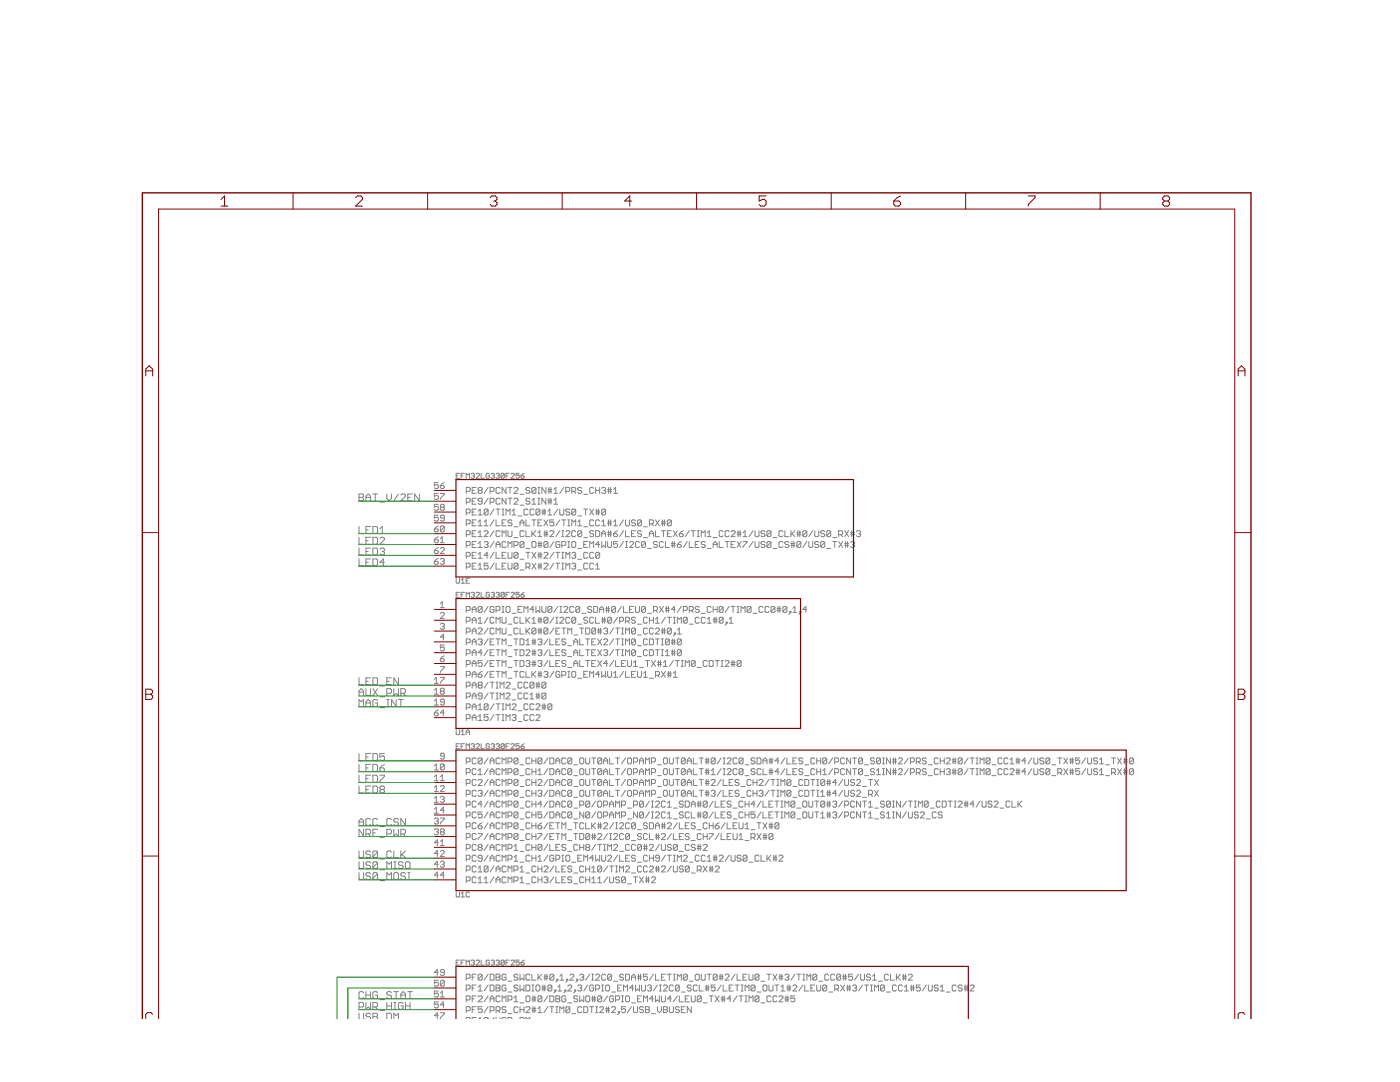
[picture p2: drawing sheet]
<svg xmlns="http://www.w3.org/2000/svg" width="279mm" height="216mm" viewBox="0 0 279 216" stroke-linecap="round" stroke-linejoin="round" font-family="sans-serif">
<g fill="none" stroke="#808080" stroke-width=".2">
<path d="M71.6 98.6h.7l.3 .2v.2l-.3 .3 .3 .2v.2l-.3 .2h-.7zM71.6 99.3h.7M73 99.9v-.9l.5-.4 .5 .4v.9M73 99.3h1M74.4 98.6h1M74.9 98.6v1.3M77.2 98.6v.9l.5 .4 .4-.4v-.9M79.5 98.6l-.9 1.3M80 98.8l.2-.2h.5l.2 .2v.2l-.9 .9h.9M81.4 99.3h.4M82.3 98.6h-.9v1.3h.9M83.7 98.6v1.3l-.9-1.3v1.3"/>
<path d="M87.5 96.3h-.8v.6l.6-.2 .2 .2v.4l-.2 .2h-.4l-.2-.2M87.5 98.5h-.8v.6l.6-.2 .2 .2v.4l-.2 .2h-.4l-.2-.2M87.9 96.9h.6l.2 .4-.2 .2h-.4l-.2-.2zM87.9 98.5h.8v.2l-.8 .8v.2M88.7 96.3l-.8 .6M91 94.9h.4M91.7 94.4h-.7v1h.7M92 94.9h.4M92.7 94.4h-.7v1M93 95.4v-1l.4 .4 .3-.4v1M93 98h.6l.2-.1v-.4l-.2-.2h-.6v1.1M94 94.6l.2-.2h.3l.2 .2-.2 .3"/>
<path d="M94.2 97.9h.4M94.4 94.9h.1M94.5 94.9l.2 .2-.2 .3h-.3l-.2-.1M95 94.6l.2-.2h.3l.2 .2-.7 .8h.7M95 97.3h-.8v1.1h.8M95 99.4h-.8v1.2h.8M95.6 97.9l-.2-.2 .2-.4h.4l.2 .2-.2 .4M95.6 97.9l-.2 .1 .2 .4h.4l.2-.1-.2-.4M95.6 97.9h.4M96 94.4v1h.7M97.4 97.3l-.8 1.1M97.4 99.4l-.8 1.2"/>
<path d="M97.7 94.6l-.2-.2h-.3l-.2 .2v.7l.2 .1h.3l.2-.1v-.4h-.4M97.8 98h.6l.2-.1v-.4l-.2-.2h-.6v1.1M98 94.6l.2-.2h.3l.2 .2-.2 .3M98.3 94.9h.2M98.5 94.9l.2 .2-.2 .3h-.3l-.2-.1M99 94.6l.2-.2h.3l.2 .2-.2 .3M99.3 94.9h.2M99.5 94.9l.2 .2-.2 .3h-.3l-.2-.1M99.8 97.5l-.2-.2h-.4l-.2 .2v.8l.2 .1h.4l.2-.1M99.8 99.6l-.2-.2h-.4l-.2 .2v.8l.2 .2h.4l.2-.2M100.6 94.6l-.1-.2h-.3l-.2 .2v.7M100.6 94.6v.7l-.1 .1h-.3l-.2-.1"/>
<path d="M100.6 94.6l-.6 .7M101 97.3v1.1l-.8-1.1v1.1M101 99.4v1.2l-.8-1.2v1.2M101 94.9h.3M101.4 97.3h.8M101.4 99.4h.8M101.6 94.4h-.6v1M101.8 97.3v1.1M101.8 99.4v1.2M102 94.6l.2-.2h.3l.1 .2-.6 .8h.6M102.6 97.5l.2-.2h.4l.2 .2v.2l-.8 .7h.8M102.6 99.6l.2-.2h.4l.2 .2v.2l-.8 .8h.8"/>
<path d="M103.6 94.4h-.6v.5l.5-.1 .1 .1v.4l-.1 .1h-.4l-.1-.1M103.8 98.6h.8M104 94.9h.5l.1 .4-.1 .1h-.4l-.1-.1zM104.6 94.4l-.6 .5M105.7 97.5l-.1-.2h-.4l-.2 .2 .2 .4h.4l.1 .1-.1 .4h-.4l-.2-.1M105.7 99.6l-.1-.2h-.4l-.2 .2 .2 .4h.4l.1 .2v.2l-.1 .2h-.4l-.2-.2M106.2 99.8l.4-.4v1.2M107 97.5v.8l-.3 .1h-.3l-.2-.1M107 97.5l-.3-.2h-.3l-.2 .2v.8M107 97.5l-.8 .8M107.4 97.3h.3M107.4 98.4h.3"/>
<path d="M107.4 99.4h.3M107.5 97.3v1.1M107.5 99.4v1.2M108.9 97.3v1.1l-.8-1.1v1.1M108.9 99.4v1.2l-.8-1.2v1.2M109.3 98h.8M109.3 97.7h.8M109.3 99.8h.8M109.5 97.3v1.1M109.5 99.4v1.2M109.9 97.3v1.1M109.9 99.4v1.2"/>
<path d="M110.5 97.7l.4-.4v1.1M110.5 99.8l.4-.4v1.2M110.5 98.4h.8M112.5 97.3l-.8 1.1M112.9 98h.6l.2-.1v-.4l-.2-.2h-.6v1.1M114.1 98h.6l.2-.1v-.4l-.2-.2h-.6v1.1M114.5 98l.4 .4M116.1 97.5l-.2-.2h-.4l-.2 .2 .2 .4h.4l.2 .1-.2 .4h-.4l-.2-.1M116.5 98.6h.8M118.5 97.5l-.2-.2h-.4l-.2 .2v.8l.2 .1h.4l.2-.1M118.9 97.3v1.1M118.9 97.9h.8"/>
<path d="M119.7 97.3v1.1M120.1 97.5l.2-.2h.4l.2 .2-.2 .4M120.5 97.9h.2M120.7 97.9l.2 .1-.2 .4h-.4l-.2-.1M121.3 98h.7M121.3 97.7h.7M121.5 97.3v1.1M121.9 97.3v1.1M122.4 97.7l.5-.4v1.1M122.4 98.4h.9M71.6 105.1v1.3h1M71.6 107.2v1.4h1"/>
<path d="M71.6 109.4v1.3h1M71.6 111.5v1.4h1M73 105.7h.5M73 107.9h.5M73 112.2h.5M73 110h.5M74 105.1h-1v1.3h1M74 107.2h-1v1.4h1M74 109.4h-1v1.3h1M74 111.5h-1v1.4h1M74.4 105.1h.7l.3 .2v.9l-.3 .2h-.7zM74.4 107.2h.7l.3 .2v1l-.3 .2h-.7z"/>
<path d="M74.4 109.4h.7l.3 .2v.9l-.3 .2h-.7zM74.4 111.5h.7l.3 .2v1l-.3 .2h-.7zM75.8 100.2h.9M75.8 107.4l.3-.2h.4l.2 .2v.3l-.9 .9h.9M75.8 109.6l.3-.2h.4l.2 .2v.2l-.2 .2M75.8 106.4h.9M75.8 105.5l.5-.4v1.3M76.3 110h.2M76.5 110l.2 .3v.2l-.2 .2h-.4l-.3-.2M76.7 112.2h-.9l.7-.7v1.4M86.7 105.5h.6l.2 .4-.2 .2h-.4l-.2-.2zM86.7 107.7h.6l.2 .4-.2 .2h-.4l-.2-.2z"/>
<path d="M86.7 109.9h.6l.2 .4-.2 .1h-.4l-.2-.1zM86.7 112h.6l.2 .4-.2 .2h-.4l-.2-.2zM87.5 107.1l-.8 .6M87.5 100.6h-.8v.6l.6-.2 .2 .2v.4l-.2 .2h-.4l-.2-.2M87.5 102.8h-.8v.6l.4-.2 .4 .2v.4l-.2 .2h-.4l-.2-.2M87.5 104.9l-.8 .6M87.5 109.3l-.8 .6M87.5 111.4l-.8 .6M87.9 107.5l.4-.4v1.2M87.9 109.5l.2-.2h.4l.2 .2v.2l-.8 .7h.8M87.9 111.6l.2-.2h.4l.2 .2-.2 .4M87.9 108.3h.8"/>
<path d="M88.1 101.2l-.2-.2 .2-.4h.4l.2 .2-.2 .4M88.1 101.2l-.2 .2 .2 .4h.4l.2-.2-.2-.4M88.1 101.2h.4M88.3 112h.2M88.5 112l.2 .2-.2 .4h-.4l-.2-.2M88.7 105.1v.8l-.2 .2h-.4l-.2-.2M88.7 103.4h-.6l-.2-.2 .2-.4h.4l.2 .2v.8l-.2 .2h-.4l-.2-.2M88.7 105.1l-.2-.2h-.4l-.2 .2v.8M88.7 105.1l-.8 .8M91 115.4v.8l.2 .2h.3l.2-.2v-.8M91 118.7h.4M91.7 118.2h-.7v1h.7"/>
<path d="M92 118.7h.4M92 115.7l.4-.3v1M92 116.4h.7M92.7 118.2h-.7v1M93 119.2v-1l.4 .3 .3-.3v1M93 115.9h.4M93 100.2h.6l.2-.2v-.4l-.2-.2h-.6v1.2M93 102.4h.6l.2-.2v-.4l-.2-.2h-.6v1.2M93 104.5h.6l.2-.2v-.4l-.2-.2h-.6v1.2M93 106.7h.6l.2-.2v-.4l-.2-.2h-.6v1.2M93 108.8h.6l.2-.2v-.4l-.2-.1h-.6v1.1M93 111h.6l.2-.2v-.4l-.2-.2h-.6v1.2"/>
<path d="M93 113.2h.6l.2-.2v-.4l-.2-.2h-.6v1.2M93.7 115.4h-.7v1h.7M94 118.3l.5-.1 .2 .1-.2 .4M94.2 100h.4M94.2 102.2h.4M94.2 104.3h.4M94.2 106.5h.4M94.2 108.6h.4M94.2 110.8h.4M94.2 113h.4M94.4 118.7h.1M94.5 118.7l.2 .2-.2 .3h-.3l-.2-.2"/>
<path d="M95 118.3l.2-.1 .5 .1v.2l-.7 .7h.7M95 101.6h-.8v1.2h.8M95 103.7h-.8v1.2h.8M95 105.9h-.8v1.2h.8M95 108.1h-.8v1.1h.8M95 110.2h-.8v1.2h.8M95 112.4h-.8v1.2h.8M95.4 102l.4-.4v1.2M95.4 104.1l.4-.4v1.2M95.4 106.3l.4-.4v1.2M95.4 108.5l.4-.4v1.1M95.4 110.6l.4-.4v1.2"/>
<path d="M95.4 112.8l.4-.4v1.2M95.4 102.8h.8M95.4 104.9h.8M95.4 107.1h.8M95.4 109.2h.8M95.4 111.4h.8M95.4 113.6h.8M96 118.2v1h.7M96.2 100h-.6l-.2-.2 .2-.4h.4l.2 .2v.8l-.2 .2h-.4l-.2-.2M96.6 104.1l.4-.4v1.2M96.6 106.1l.2-.2h.4l.2 .2v.2l-.8 .8h.8M96.6 108.2l.2-.1h.4l.2 .1-.2 .4"/>
<path d="M96.6 104.9h.8M97 108.6h.2M97.2 108.6l.2 .2-.2 .4h-.4l-.2-.1M97.4 101.8v.8l-.2 .2h-.4l-.2-.2M97.4 101.8l-.2-.2h-.4l-.2 .2v.8M97.4 112.4h-.8v.6l.4-.2 .4 .2v.4l-.2 .2h-.4l-.2-.2M97.4 101.8l-.8 .8M97.4 110.8h-.8l.6-.6v1.2M97.7 118.3l-.2-.1-.5 .1v.7l.2 .2h.3l.2-.2v-.3h-.4M97.8 100.2h.6l.2-.2v-.4l-.2-.2h-.6v1.2M98 118.3l.5-.1 .2 .1-.2 .4M98.3 118.7h.2"/>
<path d="M98.5 118.7l.2 .2-.2 .3h-.3l-.2-.2M98.6 101.6l-.8 1.2M98.6 103.7l-.8 1.2M98.6 105.9l-.8 1.2M98.6 108.1l-.8 1.1M98.6 110.2l-.8 1.2M98.6 112.4l-.8 1.2M99 118.3l.5-.1 .2 .1-.2 .4M99 103.7v1.2h.8M99 109.2v-.7l.4-.4 .4 .4v.7M99 110.2v1.2h.8M99 112.4v1.2h.8"/>
<path d="M99 101.6h.8M99 108.6h.8M99.3 118.7h.2M99.4 101.6v1.2M99.5 118.7l.2 .2-.2 .3h-.3l-.2-.2M99.8 106.1l-.2-.2h-.4l-.2 .2v.8l.2 .2h.4l.2-.2M100.2 107.1v-1.2l.4 .4 .4-.4v1.2M100.2 101.6h.4M100.2 102.8h.4M100.2 104.3h.4M100.2 110.8h.4M100.2 113h.4"/>
<path d="M100.4 101.6v1.2M100.6 118.3l-.1-.1-.5 .1v.7M100.6 118.3v.7l-.1 .2h-.3l-.2-.2M100.6 118.3l-.6 .7M101 118.7h.3M101 102.8v-1.2l.4 .4 .4-.4v1.2M101 103.7h-.8v1.2h.8M101 108.2l-.2-.1h-.4l-.2 .1v.9l.2 .1h.4l.2-.1M101 110.2h-.8v1.2h.8M101 112.4h-.8v1.2h.8M101.4 109.2v-1.1l.4 .4 .4-.4v1.1M101.4 105.9v1l.2 .2h.4l.2-.2v-1"/>
<path d="M101.4 110.2v1l.2 .2h.4l.2-.2v-1M101.4 112.4v1l.2 .2h.4l.2-.2v-1M101.6 118.2h-.6v1M102 118.3l.2-.1 .4 .1v.2l-.6 .7h.6M102.2 103.9l-.2-.2h-.4l-.2 .2v.2l.2 .2h.4l.2 .4-.2 .2h-.4l-.2-.2M102.2 102l.4-.4v1.2M102.2 102.8h.8M102.6 108.8h.6l.2-.2v-.4l-.2-.1h-.6v1.1M102.6 105.1h.8M102.6 107.3h.8M103.4 110.4v.8l-.2 .2h-.4l-.2-.2M103.4 112.6v.8l-.2 .2h-.4l-.2-.2"/>
<path d="M103.4 110.4l-.2-.2h-.4l-.2 .2v.8M103.4 112.6l-.2-.2h-.4l-.2 .2v.8M103.4 103h.8M103.4 112.6l-.8 .8M103.4 110.4l-.8 .8M103.6 118.2h-.6v.5l.5-.2 .1 .2v.3l-.1 .2h-.4l-.1-.2M103.8 104.9v-.8l.4-.4 .4 .4v.8M103.8 100.8h.8M103.8 104.3h.8M103.8 111.6h.8M103.8 113.7h.8M104 118.7h.5l.1 .3-.1 .2h-.4l-.1-.2z"/>
<path d="M104.6 108.2v.9l-.2 .1h-.4l-.2-.1M104.6 106.1l-.2-.2h-.4l-.2 .2v.8l.2 .2h.4l.2-.2M104.6 108.2l-.2-.1h-.4l-.2 .1v.9M104.6 108.2l-.8 .9M104.6 118.2l-.6 .5M105 103.7v1.2h.7M105 105.9v1.2h.7M105 113.2h.6l.1-.2v-.4l-.1-.2h-.6v1.2M105 109.4h.7M105 110.2h.7M105.4 101.8l-.2-.2h-.4l-.2 .2v.8l.2 .2h.4l.2-.2M105.4 110.2v1.2"/>
<path d="M105.4 113.2l.3 .4M106.2 108.2l.2-.1h.3l.3 .1v.9l-.3 .1h-.3l-.2-.1zM106.2 105.9v1.2M106.2 110.2l.8 1.2M106.2 112.4l.8 1.2M106.2 100.6h.8M106.2 103.7h.8M106.4 106.5l.6 .6M106.6 103.7v1.2M106.6 101.8l-.2-.2h-.4l-.2 .2v.8l.2 .2h.4l.2-.2M107 105.9l-.8 .8M107 110.2l-.8 1.2"/>
<path d="M107 112.4l-.8 1.2M107.4 106.3l.3-.4v1.2M107.4 100.6h.3M107.4 104.3h.3M107.4 107.1h.7M107.4 108.8h.7M107.4 108.5h.7M107.4 111h.7M107.4 110.6h.7M107.4 113.2h.7M107.4 112.8h.7M107.5 108.1v1.1"/>
<path d="M107.5 110.2v1.2M107.5 112.4v1.2M107.7 101.8l-.2-.2h-.4l-.1 .2v.8M107.7 101.8v.8l-.2 .2h-.4l-.1-.2M107.7 101.8l-.7 .8M107.9 108.1v1.1M107.9 110.2v1.2M107.9 112.4v1.2M108.1 103.7h-.7v1.2h.7M108.1 102.4h.8M108.1 102h.8M108.4 101.6v1.2"/>
<path d="M108.5 110.4l.2-.2h.4l.2 .2v.2l-.8 .8h.8M108.5 112.6l.2-.2h.4l.2 .2v.2l-.8 .8h.8M108.5 103.7l.8 1.2M108.5 106.7h.8M108.5 106.3h.8M108.7 101.6v1.2M108.7 105.9v1.2M109.1 105.9v1.2M109.3 108.2v.9l-.2 .1h-.4l-.2-.1M109.3 108.2l-.8 .9M109.3 108.2l-.2-.1h-.4l-.2 .1v.9M109.3 102l.4-.4v1.2"/>
<path d="M109.3 100.2h.8M109.3 102.8h.8M109.3 103.7l-.8 1.2M109.7 106.1l.2-.2h.4l.2 .2v.2l-.8 .8h.8M110.5 103.7h-.8v.6l.4-.2 .4 .2v.4l-.2 .2h-.4l-.2-.2M110.5 100.6h.8M110.5 108.1l-.8 1.1M110.5 110.2l-.8 1.2M110.5 112.4l-.8 1.2M110.9 110.2h.8M110.9 112.4h.8M111.3 110.2v1.2"/>
<path d="M111.3 112.4v1.2M111.3 101.6l-.8 1.2M111.7 101.6v1l.2 .2h.4l.2-.2v-1M111.7 108.2l-.2-.1h-.4l-.2 .1v.9l.2 .1h.4l.2-.1v-.5h-.4M111.7 103.7l-.8 1.2M111.7 105.9l-.8 1.2M112.1 108.8h.6l.2-.2v-.4l-.2-.1h-.6v1.1M112.1 103.7h.8M112.1 105.9h.4M112.1 107.1h.4M112.1 110.2h.4M112.1 111.4h.4"/>
<path d="M112.1 112.4h.4M112.1 113.6h.4M112.3 105.9v1.2M112.3 110.2v1.2M112.3 112.4v1.2M112.5 103.7v1.2M112.9 106.1l.2-.2h.4l.2 .2v.2l-.8 .8h.8M112.9 111.4v-1.2l.4 .4 .4-.4v1.2M112.9 113.6v-1.2l.4 .4 .4-.4v1.2M113.3 103.7h.4M113.3 104.9h.4M113.3 108.1h.4"/>
<path d="M113.3 109.2h.4M113.5 103.7v1.2M113.5 108.1v1.1M113.7 101.8l-.2-.2h-.4l-.2 .2 .2 .4h.4l.2 .2v.2l-.2 .2h-.4l-.2-.2M114.1 104.9v-1.2l.4 .4 .4-.4v1.2M114.1 108.2l.2-.1h.4l.2 .1v.9l-.2 .1h-.4l-.2-.1zM114.1 110.4l.2-.2h.4l.2 .2-.2 .4M114.1 112.6l.2-.2h.4l.2 .2-.2 .4M114.5 110.8h.2M114.5 113h.2M114.7 110.8l.2 .2-.2 .4h-.4l-.2-.2M114.7 113l.2 .2-.2 .4h-.4l-.2-.2"/>
<path d="M114.9 101.8v.8l-.2 .2h-.4l-.2-.2M114.9 101.8l-.2-.2h-.4l-.2 .2v.8M114.9 106.1l-.2-.2h-.4l-.2 .2v.8l.2 .2h.4l.2-.2M114.9 101.8l-.8 .8M115.3 104.1l.4-.4v1.2M115.3 103h.8M115.3 104.9h.8M115.3 109.4h.8M115.3 111.6h.8M115.3 113.7h.8M116.1 106.1v.8l-.2 .2h-.4l-.2-.2M116.1 106.1l-.2-.2h-.4l-.2 .2v.8"/>
<path d="M116.1 106.1l-.8 .8M116.5 101.6h.8M116.5 105.1h.8M116.5 107.3h.8M116.5 108.6h.4M116.9 101.6v1.2M117.3 108.1h-.8v1.1h.8M117.3 110.4l-.2-.2h-.4l-.2 .2v.8l.2 .2h.4l.2-.2M117.3 112.6l-.2-.2h-.4l-.2 .2v.8l.2 .2h.4l.2-.2M117.7 109.2v-1.1l.4 .4 .4-.4v1.1M117.7 101.6l.8 1.2M118.5 110.4l-.2-.2h-.4l-.2 .2v.8l.2 .2h.4l.2-.2"/>
<path d="M118.5 103.9l-.2-.2h-.4l-.2 .2v.8l.2 .2h.4l.2-.2M118.5 106.1l-.2-.2h-.4l-.2 .2v.2l.2 .2h.4l.2 .4-.2 .2h-.4l-.2-.2M118.5 112.6l-.2-.2h-.4l-.2 .2v.8l.2 .2h.4l.2-.2M118.5 101.6l-.8 1.2M118.9 112.8l.4-.4v1.2M118.9 105.9h.6l.2 .2v.8l-.2 .2h-.6zM118.9 102.4h.8M118.9 102h.8M118.9 113.6h.8M119.1 101.6v1.2M119.5 101.6v1.2M119.7 110.4v.8l-.2 .2h-.4l-.2-.2"/>
<path d="M119.7 103.9l-.2-.2h-.4l-.2 .2v.8l.2 .2h.4l.2-.2M119.7 110.4l-.2-.2h-.4l-.2 .2v.8M119.7 108.6h-.8l.6-.5v1.1M119.7 110.4l-.8 .8M120.1 104.1l.4-.4v1.2M120.1 107.1v-.8l.4-.4 .4 .4v.8M120.1 108.1v1.1l.4-.4 .4 .4v-1.1M120.1 104.9h.8M120.1 106.5h.8M120.9 101.8l-.2-.2h-.4l-.2 .2v.8M120.9 101.8v.8l-.2 .2h-.4l-.2-.2M120.9 101.8l-.8 .8"/>
<path d="M121.3 108.1v1l.2 .1h.4l.1-.1v-1M121.3 104.5h.7M121.3 104.1h.7M121.3 106.7h.7M121.3 106.3h.7M121.5 103.7v1.2M121.5 105.9v1.2M121.9 103.7v1.2M121.9 105.9v1.2M122.4 104.1l.5-.4v1.2M122.4 106.5h.6l.3 .4-.3 .2h-.3l-.3-.2zM122.4 104.9h.9"/>
<path d="M123.3 108.1h-.9v.5l.6-.1 .3 .1v.5l-.3 .1h-.3l-.3-.1M123.3 105.9l-.9 .6M124.4 103.7l-.7 1.2M124.4 105.9l-.7 1.2M124.4 108.1l-.7 1.1M124.8 103.7v1l.2 .2h.4l.2-.2v-1M124.8 105.9v1.2h.8M124.8 108.1h.4M124.8 109.2h.4M125 108.1v1.1M125.6 108.2l.2-.1h.4l.2 .1v.3l-.8 .7h.8M126 106.5h.4"/>
<path d="M126.8 103.9l-.2-.2h-.4l-.2 .2 .2 .4h.4l.2 .2-.2 .4h-.4l-.2-.2M126.8 105.9h-.8v1.2h.8M127.6 108.2l-.2-.1h-.4l-.2 .1v.9l.2 .1h.4l.2-.1M128 103.9v.8l-.2 .2h-.4l-.2-.2M128 106.1l-.2-.2h-.4l-.2 .2 .2 .4h.4l.2 .2-.2 .4h-.4l-.2-.2M128 103.9l-.2-.2h-.4l-.2 .2v.8M128 103.9l-.8 .8M128.4 105.1h.8M128.4 107.3h.8M128.8 108.2l-.2-.1h-.4l-.2 .1v.9M128.8 108.2v.9l-.2 .1h-.4l-.2-.1M128.8 108.2l-.8 .9"/>
<path d="M129.2 109.4h.8M129.6 104.5h.6l.2-.2v-.4l-.2-.2h-.6v1.2M129.6 107.1v-.8l.4-.4 .4 .4v.8M129.6 106.5h.8M130 104.5l.4 .4M130.8 105.9v1.2h.8M130.8 103.7l.8 1.2M131.2 108.2l-.2-.1h-.4l-.2 .1 .2 .4h.4l.2 .2-.2 .4h-.4l-.2-.1M131.6 103.7l-.8 1.2M132 104.5h.8M132 104.1h.8M132 105.9h.8"/>
<path d="M132.2 103.7v1.2M132.4 108.2l-.2-.1h-.4l-.2 .1v.9l.2 .1h.4l.2-.1M132.4 105.9v1.2M132.6 103.7v1.2M132.8 108.1v1.1h.8M133.2 106.5h.4M134 103.9l-.2-.2h-.4l-.2 .2v.8M134 105.9h-.8v1.2h.8M134 103.9v.8l-.2 .2h-.4l-.2-.2M134 103.9l-.8 .8M134 108.8h.8M134 108.5h.8"/>
<path d="M134.2 108.1v1.1M134.4 105.9l.8 1.2M134.6 108.1v1.1M135.2 108.6h.6l.2 .5-.2 .1h-.4l-.2-.1zM135.2 105.9l-.8 1.2M135.6 106.5h.6l.2 .4-.2 .2h-.4l-.2-.2zM136 108.1l-.8 .5M136.4 105.9l-.8 .6M137.2 108.1l-.8 1.1M137.6 108.1v1.1h.7M137.6 105.9l-.8 1.2M138 105.9h.7"/>
<path d="M138.3 105.9v1.2M138.7 108.6h.4M139.1 105.9h.5M139.1 107.1h.5M139.3 105.9v1.2M139.6 108.1h-.9v1.1h.9M140 107.1v-1.2l.3 .4 .4-.4v1.2M140.7 108.2l-.2-.1h-.4l-.1 .1 .1 .4h.4l.2 .2-.2 .4h-.4l-.1-.1M141.1 106.3l.4-.4v1.2M141.1 107.1h.8M141.1 109.4h.8M142.3 109.2v-.7l.4-.4 .4 .4v.7"/>
<path d="M142.3 107.3h.8M142.3 108.6h.8M143.5 108.1v1.1h.8M144.3 106.1l-.2-.2h-.4l-.2 .2v.8l.2 .2h.4l.2-.2M144.7 108.1h.8M145.1 108.1v1.1M145.5 106.1l-.2-.2h-.4l-.2 .2v.8l.2 .2h.4l.2-.2M145.9 106.1l.2-.2h.4l.2 .2v.2l-.8 .8h.8M145.9 108.6h.4M146.7 108.1h-.8v1.1h.8M147.1 106.7h.8M147.1 106.3h.8"/>
<path d="M147.1 108.1l.8 1.1M147.3 105.9v1.2M147.7 105.9v1.2M147.9 108.1l-.8 1.1M148.3 106.3l.4-.4v1.2M148.3 108.1h.8v.1l-.8 .9v.1M148.3 107.1h.8M150.3 105.9l-.8 1.2M150.3 108.1l-.8 1.1M150.7 105.9v1l.2 .2h.4l.2-.2v-1M150.7 108.1v1l.2 .1h.4l.2-.1v-1M152.7 106.1l-.2-.2h-.4l-.2 .2v.2l.2 .2h.4l.2 .4-.2 .2h-.4l-.2-.2"/>
<path d="M152.7 108.2l-.2-.1h-.4l-.2 .1 .2 .4h.4l.2 .2-.2 .4h-.4l-.2-.1M153.9 106.1l-.8 .8M153.9 106.1v.8l-.3 .2h-.3l-.2-.2M153.9 108.2v.9l-.3 .1h-.3l-.2-.1M153.9 106.1l-.3-.2h-.3l-.2 .2v.8M153.9 108.2l-.3-.1h-.3l-.2 .1v.9M153.9 108.2l-.8 .9M154.3 107.3h.7M154.3 109.4h.7M156.3 108.2l-.3-.1h-.4l-.2 .1v.9l.2 .1h.4l.3-.1M156.3 106.1l-.3-.2h-.4l-.2 .2v.8l.2 .2h.4l.3-.2M156.6 105.9v1.2h.8"/>
<path d="M157.4 108.2l-.2-.1h-.4l-.2 .1 .2 .4h.4l.2 .2-.2 .4h-.4l-.2-.1M157.8 105.9v1.2M157.8 108.8h.8M157.8 108.5h.8M158 106.5l.6 .6M158 108.1v1.1M158.4 108.1v1.1M158.6 105.9l-.8 .8M159 106.7h.8M159 106.3h.8M159.2 105.9v1.2M159.6 105.9v1.2"/>
<path d="M159.8 108.2v.9l-.2 .1h-.4l-.2-.1M159.8 108.2l-.2-.1h-.4l-.2 .1v.9M159.8 108.2l-.8 .9M161 106.1l-.8 .8M161 106.1l-.2-.2h-.4l-.2 .2v.8M161 106.1v.8l-.2 .2h-.4l-.2-.2M161 108.1l-.8 1.1M161.4 108.1v1l.2 .1h.4l.2-.1v-1M162.2 105.9l-.8 1.2M162.6 105.9v1l.2 .2h.4l.2-.2v-1M163.4 108.2l-.2-.1h-.4l-.2 .1 .2 .4h.4l.2 .2-.2 .4h-.4l-.2-.1M164.6 106.1l-.2-.2h-.4l-.2 .2 .2 .4h.4l.2 .2-.2 .4h-.4l-.2-.2"/>
<path d="M164.6 108.2l-.2-.1h-.4l-.2 .1v.9M164.6 108.2v.9l-.2 .1h-.4l-.2-.1M164.6 108.2l-.8 .9M165 109.4h.8M165.8 106.1l-.2-.2h-.4l-.2 .2v.8M165.8 106.1v.8l-.2 .2h-.4l-.2-.2M165.8 106.1l-.8 .8M166.2 107.3h.8M166.2 108.1h.8M166.6 108.1v1.1M167.4 106.7h.6l.2-.2v-.4l-.2-.2h-.6v1.2M167.4 108.1l.8 1.1"/>
<path d="M167.8 106.7l.4 .4M168.2 108.1l-.8 1.1M168.6 105.9l.8 1.2M168.6 108.8h.8M168.6 108.5h.8M168.8 108.1v1.1M169.2 108.1v1.1M169.4 105.9l-.8 1.2M169.8 108.2l.2-.1h.3l.3 .1-.3 .4M169.8 106.7h.8M169.8 106.3h.8M170 105.9v1.2"/>
<path d="M170.2 108.6h.1M170.3 108.6l.3 .2-.3 .4h-.3l-.2-.1M170.3 105.9v1.2M170.9 106.1l.3-.2h.4l.1 .2-.1 .4M171.3 106.5h.3M171.6 106.5l.1 .2-.1 .4h-.4l-.3-.2M71.6 135.3v1.4h1M71.6 138.8v-.9l.5-.5 .5 .5v.9M71.6 138.1h1M73 137.4v1.2l.3 .2h.4l.3-.2v-1.2M73 136h.5M74 135.3h-1v1.4h1"/>
<path d="M74.4 135.3h.7l.3 .2v.9l-.3 .3h-.7zM74.4 137.4l1 1.4M75.4 139.8l-.3-.2h-.4l-.3 .2v.9l.3 .3h.4l.3-.3v-.4h-.5M75.4 137.4l-1 1.4M75.8 136.9h.9M75.8 139h.9M77.2 138.3h.7l.2-.2v-.5l-.2-.2h-.7v1.4M77.2 139.6h.5M77.2 136h.5M77.4 139.6v1.4M78.1 135.3h-.9v1.4h.9M78.6 137.4v1.4l.5-.5 .4 .5v-1.4"/>
<path d="M79.1 139.6v1.4l-1-1.4v1.4M79.5 135.3v1.4l-.9-1.4v1.4M79.5 139.6h1M80 138.3h.7l.2-.2v-.5l-.2-.2h-.7v1.4M80 139.6v1.4M80.5 138.3l.4 .5M86.7 135.6l.4-.4v1.2M86.7 137.7l.4-.4v1.2M86.7 139.9l.4-.4v1.2M86.7 136.4h.8M86.7 138.5h.8M87.9 120.5l.4-.4v1.1"/>
<path d="M87.9 121.2h.8M87.9 122.4l.2-.2h.4l.2 .2v.2l-.8 .8h.8M87.9 124.6l.2-.2h.4l.2 .2-.2 .4M87.9 131.4h.6l.2 .4-.2 .2h-.4l-.2-.2zM87.9 133h.8v.2l-.8 .8v.2M87.9 135.2h.8v.2l-.8 .8v.2M88.1 137.9l-.2 .2 .2 .4h.4l.2-.2-.2-.4M88.1 137.9l-.2-.2 .2-.4h.4l.2 .2-.2 .4M88.1 137.9h.4M88.3 125h.2M88.5 125l.2 .2-.2 .4h-.4l-.2-.2M88.7 128.7h-.8v.6l.4-.2 .4 .2v.4l-.2 .2h-.4l-.2-.2"/>
<path d="M88.7 127.1h-.8l.6-.6v1.2M88.7 130.9l-.8 .5M93 121.8h.6l.2-.2v-.4l-.2-.2h-.6v1.2M93 124h.6l.2-.2v-.4l-.2-.2h-.6v1.2M93 126.1h.6l.2-.2v-.4l-.2-.2h-.6v1.2M93 128.3h.6l.2-.2v-.4l-.2-.2h-.6v1.2M93 130.4h.6l.2-.2v-.4l-.2-.2h-.6v1.2M93 132.6h.6l.2-.2v-.4l-.2-.2h-.6v1.2M93 134.7h.6l.2-.1v-.4l-.2-.2h-.6v1.1M93 136.9h.6l.2-.2v-.4l-.2-.2h-.6v1.2M93 139.1h.6l.2-.2v-.4l-.2-.2h-.6v1.2M94.2 122.2v-.8l.4-.4 .4 .4v.8"/>
<path d="M94.2 124.4v-.9l.4-.3 .4 .3v.9M94.2 126.5v-.8l.4-.4 .4 .4v.8M94.2 128.7v-.8l.4-.4 .4 .4v.8M94.2 130.8v-.8l.4-.4 .4 .4v.8M94.2 133v-.8l.4-.4 .4 .4v.8M94.2 135.1v-.8l.4-.3 .4 .3v.8M94.2 137.3v-.8l.4-.4 .4 .4v.8M94.2 139.5v-.8l.4-.4 .4 .4v.8M94.2 121.6h.8M94.2 123.8h.8M94.2 125.9h.8M94.2 128.1h.8"/>
<path d="M94.2 130.2h.8M94.2 132.4h.8M94.2 134.6h.8M94.2 136.7h.8M94.2 138.9h.8M95.4 134.6h.6l.2 .3-.2 .2h-.4l-.2-.2zM95.4 125.5l.2-.2h.4l.2 .2v.2l-.8 .8h.8M95.4 127.7l.2-.2h.4l.2 .2-.2 .4M95.4 123.5l.4-.3v1.2M95.4 124.4h.8M95.6 136.7l-.2-.2 .2-.4h.4l.2 .2-.2 .4M95.6 136.7l-.2 .2 .2 .4h.4l.2-.2-.2-.4"/>
<path d="M95.6 136.7h.4M95.8 128.1h.2M96 128.1l.2 .2-.2 .4h-.4l-.2-.2M96.2 130.2h-.8l.6-.6v1.2M96.2 121.2l-.2-.2h-.4l-.2 .2v.8M96.2 131.8h-.8v.6l.4-.2 .4 .2v.4l-.2 .2h-.4l-.2-.2M96.2 138.9h-.6l-.2-.2 .2-.4h.4l.2 .2v.8l-.2 .2h-.4l-.2-.2M96.2 121.2v.8l-.2 .2h-.4l-.2-.2M96.2 121.2l-.8 .8M96.2 134l-.8 .6M97.4 121l-.8 1.2M97.4 123.2l-.8 1.2"/>
<path d="M97.4 125.3l-.8 1.2M97.4 127.5l-.8 1.2M97.4 129.6l-.8 1.2M97.4 131.8l-.8 1.2M97.4 134l-.8 1.1M97.4 136.1l-.8 1.2M97.4 138.3l-.8 1.2M97.8 128.1h.4M97.8 130.2h.4M97.8 132.4h.4M97.8 134.6h.4M97.8 136.1h.8"/>
<path d="M97.8 138.3h.8M98.2 136.1v1.2M98.2 138.3v1.2M98.6 121.2l-.2-.2h-.4l-.2 .2v.8l.2 .2h.4l.2-.2v-.4h-.4M98.6 123.4l-.2-.2h-.4l-.2 .2v.7l.2 .3h.4l.2-.3M98.6 125.5l-.2-.2h-.4l-.2 .2v.8l.2 .2h.4l.2-.2M98.6 127.5h-.8v1.2h.8M98.6 129.6h-.8v1.2h.8M98.6 131.8h-.8v1.2h.8M98.6 134h-.8v1.1h.8M99 121.8h.6l.2-.2v-.4l-.2-.2h-.6v1.2M99 124.4v-1.2l.4 .3 .4-.3v1.2"/>
<path d="M99 126.5v-1.2l.4 .4 .4-.4v1.2M99 127.5h.8M99 129.6h.8M99 131.8h.8M99 134h.8M99 136.1h.4M99 137.3h.4M99 138.3h.4M99 139.5h.4M99.2 136.1v1.2M99.2 138.3v1.2M99.4 127.5v1.2"/>
<path d="M99.4 129.6v1.2M99.4 131.8v1.2M99.4 134v1.1M99.8 137.3v-1.2l.4 .4 .4-.4v1.2M99.8 139.5v-1.2l.4 .4 .4-.4v1.2M100.2 123.2v.9l.2 .3h.4l.2-.3v-.9M100.2 125.3v1l.2 .2h.4l.2-.2v-1M100.2 128.7v-1.2l.4 .4 .4-.4v1.2M100.2 130.8v-1.2l.4 .4 .4-.4v1.2M100.2 133v-1.2l.4 .4 .4-.4v1.2M100.2 135.1v-1.1l.4 .3 .4-.3v1.1M100.2 121h.4"/>
<path d="M100.2 122.2h.4M100.4 121v1.2M101 121.2l.2-.2h.4l.2 .2v.8l-.2 .2h-.4l-.2-.2zM101 136.3l.2-.2h.4l.2 .2v.2l-.8 .8h.8M101 138.5l.2-.2h.4l.2 .2v.2l-.8 .8h.8M101.4 124.5h.8M101.4 126.7h.8M101.4 128.9h.8M101.4 131h.8M101.4 133.2h.8M101.4 135.3h.8M102.2 122.4h.8"/>
<path d="M102.2 137.5h.8M102.2 139.7h.8M102.6 127.5h.8M102.6 129.6h.8M102.6 131.8h.8M102.6 134h.8M103 127.5v1.2M103 129.6v1.2M103 131.8v1.2M103 134v1.1M103.4 121.6h.4M103.4 123.4l-.2-.2h-.4l-.2 .2v.7l.2 .3h.4l.2-.3"/>
<path d="M103.4 125.5l-.2-.2h-.4l-.2 .2v.8l.2 .2h.4l.2-.2M103.8 127.5h.6l.2 .2v.8l-.2 .2h-.6zM103.8 129.6h.6l.2 .2v.8l-.2 .2h-.6zM103.8 131.8h.6l.2 .2v.8l-.2 .2h-.6zM103.8 123.2v1.2h.8M103.8 125.3v1.2h.8M104.2 121h-.8v1.2h.8M104.2 136.3l-.2-.2h-.4l-.2 .2v.8l.2 .2h.4l.2-.2M104.2 138.5l-.2-.2h-.4l-.2 .2v.8l.2 .2h.4l.2-.2M104.6 122.2v-1.2l.4 .4 .4-.4v1.2M104.6 134.2l-.2-.2h-.4l-.2 .2v.7l.2 .2h.4l.2-.2M105 127.9l.4-.4v1.2"/>
<path d="M105 123.2v1.2M105 125.3v1.2M105 134v1.1h.7M105 128.7h.7M105 129.8l.2-.2h.4l.1 .2v.2l-.7 .8h.7M105 132l.2-.2h.4l.1 .2-.1 .4M105.2 123.8l.5 .6M105.2 125.9l.5 .6M105.4 136.3l-.2-.2h-.4l-.2 .2v.8l.2 .2h.4l.2-.2M105.4 138.5l-.2-.2h-.4l-.2 .2v.8l.2 .2h.4l.2-.2M105.4 132.4h.2M105.6 132.4l.1 .2-.1 .4h-.4l-.2-.2"/>
<path d="M105.7 123.2l-.7 .8M105.7 125.3l-.7 .8M105.8 138.7l.4-.4v1.2M105.8 139.5h.8M106.2 124.4h.8M106.2 123.5l.4-.3v1.2M106.2 134v1.1M106.2 128.3h.8M106.2 127.9h.8M106.2 130.4h.8M106.2 130h.8M106.2 132.6h.8"/>
<path d="M106.2 132.2h.8M106.4 127.5v1.2M106.4 129.6v1.2M106.4 131.8v1.2M106.4 134.6l.6 .5M106.6 136.3l-.2-.2h-.4l-.2 .2v.8M106.6 121.6h-.8l.6-.6v1.2M106.6 136.3v.8l-.2 .2h-.4l-.2-.2M106.6 136.3l-.8 .8M106.7 127.5v1.2M106.7 129.6v1.2M106.7 131.8v1.2"/>
<path d="M107 125.5v.8l-.3 .2h-.3l-.2-.2M107 121v1.2l.4-.4 .3 .4v-1.2M107 125.5l-.3-.2h-.3l-.2 .2v.8M107 125.5l-.8 .8M107 134l-.8 .7M107 136.9h.7M107 136.5h.7M107 139.1h.7M107 138.7h.7M107.1 136.1v1.2M107.1 138.3v1.2M107.4 127.7l.1-.2h.4l.2 .2-.2 .4"/>
<path d="M107.4 129.8l.1-.2h.4l.2 .2-.2 .4M107.4 132l.1-.2h.4l.2 .2-.2 .4M107.4 124h.7M107.4 123.5h.7M107.4 126.1h.7M107.4 125.7h.7M107.4 134.7h.7M107.4 134.3h.7M107.5 123.2v1.2M107.5 125.3v1.2M107.5 134v1.1M107.5 136.1v1.2"/>
<path d="M107.5 138.3v1.2M107.7 128.1h.2M107.7 130.2h.2M107.7 132.4h.2M107.9 128.1l.2 .2-.2 .4h-.4l-.1-.2M107.9 130.2l.2 .2-.2 .4h-.4l-.1-.2M107.9 132.4l.2 .2-.2 .4h-.4l-.1-.2M107.9 123.2v1.2M107.9 125.3v1.2M107.9 134v1.1M108.1 121v1l.3 .2h.3l.2-.2v-1M108.5 134.2l.2-.2h.4l.2 .2-.2 .4"/>
<path d="M108.9 136.3l-.2-.2h-.3l-.3 .2v.8M108.9 138.5l-.2-.2h-.3l-.3 .2v.8M108.9 136.3v.8l-.2 .2h-.3l-.3-.2M108.9 138.5v.8l-.2 .2h-.3l-.3-.2M108.9 134.6h.2M108.9 136.3l-.8 .8M108.9 138.5l-.8 .8M109.1 134.6l.2 .1-.2 .4h-.4l-.2-.2M109.3 123.4v.7l-.2 .3h-.4l-.2-.3M109.3 125.5v.8l-.2 .2h-.4l-.2-.2M109.3 123.4l-.2-.2h-.4l-.2 .2v.7M109.3 125.5l-.2-.2h-.4l-.2 .2v.8"/>
<path d="M109.3 123.4l-.8 .7M109.3 125.5l-.8 .8M109.3 127.5l-.8 1.2M109.3 129.6l-.8 1.2M109.3 131.8l-.8 1.2M109.7 127.5v1.2h.8M109.7 129.6v1.2h.8M109.7 131.8v1.2h.8M110.1 121.2l-.2-.2h-.4l-.2 .2v.8M110.1 121.2v.8l-.2 .2h-.4l-.2-.2M110.1 121.2l-.8 .8M110.5 123.2l-.8 1.2"/>
<path d="M110.5 125.3l-.8 1.2M110.5 134l-.8 1.1M110.9 123.2h.4M110.9 124.4h.4M110.9 125.9h.4M110.9 128.1h.4M110.9 130.2h.4M110.9 132.4h.4M111.1 123.2v1.2M111.3 121l-.8 1.2M111.7 121h.4M111.7 122.2h.4"/>
<path d="M111.7 123.4l.2-.2h.4l.2 .2v.1l-.8 .9h.8M111.7 125.3h-.8v1.2h.8M111.7 127.5h-.8v1.2h.8M111.7 129.6h-.8v1.2h.8M111.7 131.8h-.8v1.2h.8M111.7 134.2l-.2-.2h-.4l-.2 .2v.7l.2 .2h.4l.2-.2v-.3h-.4M111.9 121v1.2M112.1 134.7h.6l.2-.1v-.4l-.2-.2h-.6v1.1M112.1 125.3h.8M112.5 121.2l.2-.2h.4l.2 .2v.2l-.8 .8h.8M112.5 125.3v1.2M112.9 129.8l-.2-.2h-.4l-.2 .2 .2 .4h.4l.2 .2-.2 .4h-.4l-.2-.2"/>
<path d="M112.9 127.7l-.2-.2h-.4l-.2 .2 .2 .4h.4l.2 .2-.2 .4h-.4l-.2-.2M112.9 132l-.2-.2h-.4l-.2 .2 .2 .4h.4l.2 .2-.2 .4h-.4l-.2-.2M113.3 126.5v-1.2l.4 .4 .4-.4v1.2M113.3 128.9h.8M113.3 131h.8M113.3 133.2h.8M113.3 134h.4M113.3 135.1h.4M113.5 134v1.1M113.7 123.4l-.2-.2h-.4l-.2 .2v.7l.2 .3h.4l.2-.3M114.1 134.2l.2-.2h.4l.2 .2v.7l-.2 .2h-.4l-.2-.2zM114.5 121.2l-.2-.2h-.4l-.2 .2v.8l.2 .2h.4l.2-.2"/>
<path d="M114.5 126.7h.8M114.5 128.1h.8M114.5 128.7v-.8l.4-.4 .4 .4v.8M114.5 130.8v-.8l.4-.4 .4 .4v.8M114.5 133v-.8l.4-.4 .4 .4v.8M114.5 130.2h.8M114.5 132.4h.8M114.9 123.4v.7l-.2 .3h-.4l-.2-.3M114.9 123.4l-.2-.2h-.4l-.2 .2v.7M114.9 123.4l-.8 .7M115.3 124.5h.8M115.3 135.3h.8"/>
<path d="M115.7 121.2l-.2-.2h-.4l-.2 .2v.8M115.7 121.2v.8l-.2 .2h-.4l-.2-.2M115.7 127.5v1.2h.8M115.7 129.6v1.2h.8M115.7 131.8v1.2h.8M115.7 121.2l-.8 .8M115.7 125.3h.8M116.1 122.4h.8M116.1 125.3v1.2M116.5 134.6h.4M116.9 125.3h.6l.2 .2v.8l-.2 .2h-.6zM116.9 127.5h.8"/>
<path d="M116.9 129.6h.8M116.9 131.8h.8M117.3 123.4l-.2-.2h-.4l-.2 .2 .2 .4h.4l.2 .2-.2 .4h-.4l-.2-.3M117.3 127.5v1.2M117.3 129.6v1.2M117.3 131.8v1.2M117.3 134h-.8v1.1h.8M117.7 135.1v-1.1l.4 .3 .4-.3v1.1M118.1 121.2l-.2-.2h-.4l-.2 .2 .2 .4h.4l.2 .2-.2 .4h-.4l-.2-.2M118.1 128.1h.4M118.1 130.2h.4M118.1 132.4h.4"/>
<path d="M118.5 123.4l-.2-.2h-.4l-.2 .2v.7l.2 .3h.4l.2-.3M118.5 121h.6l.2 .2v.8l-.2 .2h-.6zM118.9 125.5l-.8 .8M118.9 125.5l-.2-.2h-.4l-.2 .2v.8M118.9 127.5h-.8v1.2h.8M118.9 129.6h-.8v1.2h.8M118.9 131.8h-.8v1.2h.8M118.9 123.2v1.2h.8M118.9 125.5v.8l-.2 .2h-.4l-.2-.2M119.3 126.1h.8M119.3 125.7h.8M119.3 127.5l.8 1.2"/>
<path d="M119.3 129.6l.8 1.2M119.3 131.8l.8 1.2M119.5 125.3v1.2M119.7 121.6h.8M119.7 122.2v-.8l.4-.4 .4 .4v.8M119.7 134.6h-.8l.6-.6v1.1M119.9 125.3v1.2M120.1 124h.8M120.1 123.5h.8M120.1 127.5l-.8 1.2M120.1 129.6l-.8 1.2M120.1 131.8l-.8 1.2"/>
<path d="M120.1 134v1.1l.4-.4 .4 .4v-1.1M120.3 123.2v1.2M120.5 125.5l.2-.2h.4l.2 .2-.2 .4M120.5 127.7l.2-.2h.4l.2 .2v.2l-.8 .8h.8M120.5 129.8l.2-.2h.4l.2 .2-.2 .4M120.7 123.2v1.2M120.9 121.8h.8M120.9 121.4h.8M120.9 125.9h.2M120.9 130.2h.2M121.1 121v1.2M121.1 125.9l.2 .2-.2 .4h-.4l-.2-.2"/>
<path d="M121.1 130.2l.2 .2-.2 .4h-.4l-.2-.2M121.3 132.4h-.8l.6-.6v1.2M121.3 134v.9l.2 .2h.4l.1-.2v-.9M121.5 121v1.2M122 123.4l-.1-.2h-.4l-.2 .2v.7M122 123.4v.7l-.1 .3h-.4l-.2-.3M122 123.4l-.7 .7M122.4 134.3l.5-.3v1.1M122.4 125.3l-.7 1.2M122.4 127.5l-.7 1.2M122.4 129.6l-.7 1.2M122.4 131.8l-.7 1.2"/>
<path d="M122.4 135.1h.9M122.9 121.2l-.2-.2h-.4l-.2 .2v.8M122.9 121.2v.8l-.2 .2h-.4l-.2-.2M122.9 131.8v1.2h.8M122.9 121.2l-.8 .8M122.9 125.3h.8M122.9 127.5h.8M122.9 129.6h.8M123.3 123.2l-.9 1.2M123.3 125.3v1.2M123.3 127.5v1.2M123.3 129.6v1.2"/>
<path d="M123.7 124h.5l.2-.2v-.4l-.2-.2h-.5v1.2M124 121l-.7 1.2M124 125.3h.4M124 126.5h.4M124 127.5h.4M124 128.7h.4M124 129.6h.4M124 130.8h.4M124 132.4h.4M124.2 125.3v1.2M124.2 127.5v1.2M124.2 129.6v1.2"/>
<path d="M124.4 121v1.2h.8M124.4 134l-.7 1.1M124.8 124h.6l.2-.2v-.4l-.2-.2h-.6v1.2M124.8 126.5v-1.2l.4 .4 .4-.4v1.2M124.8 128.7v-1.2l.4 .4 .4-.4v1.2M124.8 130.8v-1.2l.4 .4 .4-.4v1.2M124.8 134v1.1h.8M124.8 131.8h-.8v1.2h.8M125.2 124l.4 .4M125.2 131.8v1l.2 .2h.4l.2-.2v-1M125.6 121.6h.4M126 134.6h.4"/>
<path d="M126.4 121h-.8v1.2h.8M126.4 132.2l.4-.4v1.2M126.4 133h.8M126.8 121v1l.2 .2h.4l.2-.2v-1M126.8 123.4l-.2-.2h-.4l-.2 .2 .2 .4h.4l.2 .2-.2 .4h-.4l-.2-.3M126.8 125.5v.8l-.2 .2h-.4l-.2-.2M126.8 127.7v.8l-.2 .2h-.4l-.2-.2M126.8 129.8v.8l-.2 .2h-.4l-.2-.2M126.8 125.5l-.2-.2h-.4l-.2 .2v.8M126.8 127.7l-.2-.2h-.4l-.2 .2v.8M126.8 129.8l-.2-.2h-.4l-.2 .2v.8M126.8 134h-.8v1.1h.8"/>
<path d="M126.8 125.5l-.8 .8M126.8 127.7l-.8 .8M126.8 129.8l-.8 .8M127.2 134v.9l.2 .2h.4l.2-.2v-.9M127.2 124.5h.8M127.2 126.7h.8M127.2 128.9h.8M127.2 131h.8M127.6 133.2h.8M128.4 134.3l.4-.3v1.1M128.4 135.1h.8M128.8 121.2l-.2-.2h-.4l-.2 .2v.8"/>
<path d="M128.8 121.2v.8l-.2 .2h-.4l-.2-.2M128.8 121.2l-.8 .8M128.8 131.8h.8M129.2 125.5l-.2-.2h-.4l-.2 .2v.8l.2 .2h.4l.2-.2M129.2 123.4l-.2-.2h-.4l-.2 .2v.7l.2 .3h.4l.2-.3M129.2 127.7l-.2-.2h-.4l-.2 .2v.8l.2 .2h.4l.2-.2M129.2 129.8l-.2-.2h-.4l-.2 .2v.8l.2 .2h.4l.2-.2M129.2 122.4h.8M129.2 131.8v1.2M129.6 127.5h.6l.2 .2v.8l-.2 .2h-.6zM129.6 129.6h.6l.2 .2v.8l-.2 .2h-.6zM129.6 123.8h.8"/>
<path d="M129.6 123.2v1.2M129.6 135.3h.8M130 131.8l.8 1.2M130.4 121.8h.6l.2-.2v-.4l-.2-.2h-.6v1.2M130.4 123.2v1.2M130.4 125.5l-.2-.2h-.4l-.2 .2v.8l.2 .2h.4l.2-.2M130.8 123.5l.4-.3v1.2M130.8 121.8l.4 .4M130.8 124.4h.8M130.8 125.5l.2-.2h.4l.2 .2v.2l-.8 .8h.8M130.8 134.7h.6l.2-.1v-.4l-.2-.2h-.6v1.1M130.8 127.5h.8"/>
<path d="M130.8 129.6h.8M130.8 131.8l-.8 1.2M131.2 127.5v1.2M131.2 129.6v1.2M131.2 134.7l.4 .4M131.2 132.6h.8M131.2 132.2h.8M131.4 131.8v1.2M131.6 121l.8 1.2M131.8 131.8v1.2M132 126.1h.8M132 125.7h.8"/>
<path d="M132 127.5h.4M132 128.7h.4M132 129.6h.4M132 130.8h.4M132 134l.8 1.1M132.2 125.3v1.2M132.2 127.5v1.2M132.2 129.6v1.2M132.4 121l-.8 1.2M132.4 132.2l.4-.4v1.2M132.4 133h.8M132.6 125.3v1.2"/>
<path d="M132.8 121.8h.8M132.8 121.4h.8M132.8 123.2l-.8 1.2M132.8 130l.4-.4v1.2M132.8 130.8h.8M132.8 134l-.8 1.1M133 121v1.2M133.2 123.2h.8M133.2 134.7h.8M133.2 134.3h.8M133.4 121v1.2M133.4 134v1.1"/>
<path d="M133.6 123.2v1.2M133.6 127.7v.8l-.2 .2h-.4l-.2-.2M133.6 127.7l-.2-.2h-.4l-.2 .2v.8M133.6 127.7l-.8 .8M133.8 134v1.1M134 125.5l-.2-.2h-.4l-.2 .2v.8M134 125.5v.8l-.2 .2h-.4l-.2-.2M134 125.5l-.8 .8M134 128.3h.8M134 127.9h.8M134 130.4h.8M134 130h.8"/>
<path d="M134.2 127.5v1.2M134.2 129.6v1.2M134.4 123.2h.4M134.4 124.4h.4M134.4 134.3l.4-.3v1.1M134.4 131.8l-.8 1.2M134.4 135.1h.8M134.6 123.2v1.2M134.6 126.3h.2v.2h-.2zM134.6 127.5v1.2M134.6 129.6v1.2M134.8 121.6h-.8l.6-.6v1.2"/>
<path d="M134.8 126.5l-.4 .4M134.8 131.8h.8M135.2 124.4v-1.2l.4 .3 .4-.3v1.2M135.2 131.8v1.2M135.2 126.5h.8M135.2 125.7l.4-.4v1.2M136 121l-.8 1.2M136 127.7l-.2-.2h-.4l-.2 .2v.8M136 129.8l-.2-.2h-.4l-.2 .2v.8M136 127.7v.8l-.2 .2h-.4l-.2-.2M136 129.8v.8l-.2 .2h-.4l-.2-.2M136 127.7l-.8 .8"/>
<path d="M136 129.8l-.8 .8M136 131.8h.4M136 133h.4M136.2 131.8v1.2M136.4 121.8h.6l.2-.2v-.4l-.2-.2h-.6v1.2M136.8 133v-1.2l.4 .4 .4-.4v1.2M137.2 123.4l-.2-.2h-.4l-.2 .2v.7M137.2 123.4v.7l-.2 .3h-.4l-.2-.3M137.2 123.4l-.8 .7M137.6 121.8h.6l.1-.2v-.4l-.1-.2h-.6v1.2M137.6 124.5h.7M138 121.8l.3 .4"/>
<path d="M138.7 132v.8l-.1 .2h-.4l-.2-.2M138.7 132l-.1-.2h-.4l-.2 .2v.8M138.7 132l-.7 .8M139.1 133.2h.9M139.6 121.2l-.3-.2h-.3l-.3 .2 .3 .4h.3l.3 .2-.3 .4h-.3l-.3-.2M139.6 123.4l-.3-.2h-.3l-.3 .2v.7l.3 .3h.3l.3-.3M140 122.4h.7M140.7 123.4l-.2-.2h-.4l-.1 .2v.7l.1 .3h.4l.2-.3M141.1 124.4h.8M141.1 123.5l.4-.3v1.2M141.1 132l-.2-.2h-.4l-.2 .2v.8l.2 .2h.4l.2-.2M141.5 131.8h.6l.2 .2v.8l-.2 .2h-.6z"/>
<path d="M141.9 121.2l-.2-.2h-.4l-.2 .2v.8l.2 .2h.4l.2-.2M142.3 121.6h.8M142.3 121v1.2M142.3 124h.8M142.3 123.5h.8M142.5 123.2v1.2M142.7 131.8h.8M142.9 123.2v1.2M143.1 121v1.2M143.1 131.8v1.2M143.9 131.8h.4M143.9 133h.4"/>
<path d="M144.1 131.8v1.2M144.3 121.2l-.2-.2h-.4l-.2 .2v.8M144.3 121.2v.8l-.2 .2h-.4l-.2-.2M144.3 123.4l-.2-.2h-.4l-.2 .2v.7M144.3 123.4v.7l-.2 .3h-.4l-.2-.3M144.3 121.2l-.8 .8M144.3 123.4l-.8 .7M144.7 132l.2-.2h.4l.2 .2v.2l-.8 .8h.8M144.9 124.1h.2v.3h-.2zM145.1 124.4l-.4 .4M145.5 121l-.8 1.2M145.5 124.4h.8"/>
<path d="M145.5 123.5l.4-.3v1.2M145.9 121h.8M145.9 132.6h.8M145.9 132.2h.8M146.1 131.8v1.2M146.3 121v1.2M146.5 131.8v1.2M147.1 121h.4M147.1 122.2h.4M147.3 121v1.2M147.9 122.2v-1.2l.4 .4 .4-.4v1.2M147.9 132v.8l-.2 .2h-.4l-.2-.2"/>
<path d="M147.9 132l-.2-.2h-.4l-.2 .2v.8M147.9 132l-.8 .8M149.9 121.2l-.2-.2h-.4l-.2 .2v.8M149.9 121.2v.8l-.2 .2h-.4l-.2-.2M149.9 121.2l-.8 .8M150.3 122.4h.8M152.3 121.2l-.2-.2h-.4l-.2 .2v.8l.2 .2h.4l.2-.2M153.5 121.2l-.2-.2h-.4l-.2 .2v.8l.2 .2h.4l.2-.2M154.6 121.2l-.1-.2h-.4l-.2 .2v.8M154.6 121.2v.8l-.1 .2h-.4l-.2-.2M154.6 121.2l-.7 .8M155 121.8h.9"/>
<path d="M155 121.4h.9M155.3 121v1.2M155.6 121v1.2M157 121.2l-.2-.2h-.4l-.1 .2v.8M157 121.2v.8l-.2 .2h-.4l-.1-.2M157 121.2l-.7 .8M157.6 122h.2v.2h-.2zM157.8 122.2l-.4 .4M158.2 122.2h.8M158.2 121.4l.4-.4v1.2M159.6 122h.2v.2h-.2zM159.8 122.2l-.4 .4"/>
<path d="M161 121.6h-.8l.6-.6v1.2M71.6 141v-1.4l.5 .4 .5-.4v1.4M71.6 150.4v1.4h1M71.6 152.5v1.4h1M71.6 154.7v1.4h1M71.6 156.8v1.4h1M73 141v-1l.5-.4 .5 .4v1M73 140.3h1M73 157.5h.5M73 155.4h.5M73 153.2h.5M73 151.1h.5"/>
<path d="M74 150.4h-1v1.4h1M74 152.5h-1v1.4h1M74 154.7h-1v1.4h1M74 156.8h-1v1.4h1M74.4 152.5h.7l.3 .3v.9l-.3 .2h-.7zM74.4 150.4h.7l.3 .2v.9l-.3 .3h-.7zM74.4 154.7h.7l.3 .2v1l-.3 .2h-.7zM74.4 156.8h.7l.3 .3v.9l-.3 .2h-.7zM75.8 153.2h.7l.2 .3v.2l-.2 .2h-.4l-.3-.2zM75.8 141.2h.9M75.8 154.7h.9v.2l-.9 1v.2M76.1 157.5l-.3-.2v-.2l.3-.3h.4l.2 .3v.2l-.2 .2"/>
<path d="M76.1 157.5l-.3 .3v.2l.3 .2h.4l.2-.2v-.2l-.2-.3M76.1 157.5h.4M76.7 150.4h-.9v.7l.5-.3 .4 .3v.4l-.2 .3h-.4l-.3-.3M76.7 152.5l-.9 .7M77.2 141h.5M86.7 152.8l.4-.4v1.2M86.7 155l.4-.4v1.2M86.7 157.1l.4-.3v1.1M86.7 159.3l.4-.4v1.2M86.7 140.7h.8M86.7 142.2h.6l.2 .4-.2 .2h-.4l-.2-.2zM86.7 153.6h.8"/>
<path d="M86.7 155.8h.8M86.7 157.9h.8M87.5 141.6l-.8 .6M87.9 157l.2-.2h.4l.2 .2v.1l-.8 .8h.8M87.9 155l.4-.4v1.2M87.9 159.1l.2-.2h.4l.2 .2-.2 .4M87.9 155.8h.8M88.3 159.5h.2M88.5 159.5l.2 .2-.2 .4h-.4l-.2-.2M88.7 152.6l-.8 .8M88.7 140.1h-.6l-.2-.2 .2-.4h.4l.2 .2v.8l-.2 .2h-.4l-.2-.2M88.7 150.9h-.6l-.2-.2 .2-.4h.4l.2 .2v.8l-.2 .2h-.4l-.2-.2"/>
<path d="M88.7 152.6v.8l-.2 .2h-.4l-.2-.2M88.7 142.2h-.8l.6-.6v1.2M88.7 152.6l-.2-.2h-.4l-.2 .2v.8M91 145.6v.8l.2 .2h.3l.2-.2v-.8M91 148.9h.4M91.7 148.4h-.7v1h.7M92 148.9h.4M92 146.6h.7M92 145.9l.4-.3v1M92.7 148.4h-.7v1M93 146.6v-.7l.4-.3 .3 .3v.7M93 149.4v-1l.4 .3 .3-.3v1"/>
<path d="M93 146.1h.7M93 141.2h.6l.2-.2v-.4l-.2-.2h-.6v1.2M93 143.4h.6l.2-.2v-.4l-.2-.2h-.6v1.2M93 152h.6l.2-.2v-.4l-.2-.2h-.6v1.2M93 154.2h.6l.2-.2v-.4l-.2-.2h-.6v1.2M93 156.3h.6l.2-.2v-.4l-.2-.2h-.6v1.2M93 158.5h.6l.2-.2v-.4l-.2-.2h-.6v1.2M94 148.6l.2-.2h.3l.2 .2-.2 .3M94.2 143.8v-.8l.4-.4 .4 .4v.8M94.2 141.6v-.8l.4-.4 .4 .4v.8M94.2 141h.8M94.2 143.2h.8"/>
<path d="M94.4 148.9h.1M94.5 148.9l.2 .2-.2 .3-.5-.2M95 148.6l.2-.2h.3l.2 .2v.1l-.7 .7h.7M95 151.4l-.2-.2h-.4l-.2 .2v.8l.2 .2h.4l.2-.2M95 153.6l-.2-.2h-.4l-.2 .2v.8l.2 .2h.4l.2-.2M95 155.7l-.2-.2h-.4l-.2 .2v.8l.2 .2h.4l.2-.2M95 157.9l-.2-.2h-.4l-.2 .2v.8l.2 .2h.4l.2-.2M95.4 155.7l.2-.2h.4l.2 .2v.2l-.8 .8h.8M95.4 157.9l.2-.2h.4l.2 .2-.2 .4M95.4 140.8l.4-.4v1.2M95.4 143l.4-.4v1.2M95.4 153.8l.4-.4v1.2"/>
<path d="M95.4 141.6h.8M95.4 143.8h.8M95.4 154.6h.8M95.8 158.3h.2M96 148.4v1h.7M96 158.3l.2 .2-.2 .4h-.4l-.2-.2M96.2 151.4l-.2-.2h-.4l-.2 .2v.8M96.2 151.4v.8l-.2 .2h-.4l-.2-.2M96.2 151.4l-.8 .8M97.4 140.6l-.2-.2h-.4l-.2 .2v.8M97.4 140.6v.8l-.2 .2h-.4l-.2-.2M97.4 142.6h-.8v.6l.4-.2 .4 .2v.4l-.2 .2h-.4l-.2-.2"/>
<path d="M97.4 140.6l-.8 .8M97.4 151.2l-.8 1.2M97.4 153.4l-.8 1.2M97.4 155.5l-.8 1.2M97.4 157.7l-.8 1.2M97.4 159.9l-.8 1.2M97.7 148.6l-.2-.2h-.3l-.2 .2v.6l.2 .2 .5-.2v-.3h-.4M97.8 152.4v-.8l.4-.4 .4 .4v.8M97.8 154.6v-.8l.4-.4 .4 .4v.8M97.8 156.7v-.8l.4-.4 .4 .4v.8M97.8 158.9v-.8l.4-.4 .4 .4v.8M97.8 151.8h.8"/>
<path d="M97.8 154h.8M97.8 156.1h.8M97.8 158.3h.8M98 148.6l.2-.2h.3l.2 .2-.2 .3M98.3 148.9h.2M98.5 148.9l.2 .2-.2 .3-.5-.2M98.6 140.4l-.8 1.2M98.6 142.6l-.8 1.2M99 148.6l.2-.2h.3l.2 .2-.2 .3M99 140.4h.8M99 142.6h.8M99.3 148.9h.2"/>
<path d="M99.4 140.4v1.2M99.4 142.6v1.2M99.5 148.9l.2 .2-.2 .3-.5-.2M99.8 153.6l-.2-.2h-.4l-.2 .2v.8l.2 .2h.4l.2-.2M99.8 151.4l-.2-.2h-.4l-.2 .2v.8l.2 .2h.4l.2-.2M99.8 155.7l-.2-.2h-.4l-.2 .2v.8l.2 .2h.4l.2-.2M99.8 157.9l-.2-.2h-.4l-.2 .2v.8l.2 .2h.4l.2-.2M100.2 152.4v-1.2l.4 .4 .4-.4v1.2M100.2 154.6v-1.2l.4 .4 .4-.4v1.2M100.2 156.7v-1.2l.4 .4 .4-.4v1.2M100.2 158.9v-1.2l.4 .4 .4-.4v1.2M100.2 140.4h.4"/>
<path d="M100.2 141.6h.4M100.2 142.6h.4M100.2 143.8h.4M100.4 140.4v1.2M100.4 142.6v1.2M100.6 148.6l-.1-.2h-.3l-.2 .2v.6M100.6 148.6v.6l-.1 .2-.5-.2M100.6 148.6l-.6 .6M101 141.6v-1.2l.4 .4 .4-.4v1.2M101 143.8v-1.2l.4 .4 .4-.4v1.2M101 148.9h.3M101.4 154.2h.6l.2-.2v-.4l-.2-.2h-.6v1.2"/>
<path d="M101.4 156.3h.6l.2-.2v-.4l-.2-.2h-.6v1.2M101.4 152h.6l.2-.2v-.4l-.2-.2h-.6v1.2M101.4 158.5h.6l.2-.2v-.4l-.2-.2h-.6v1.2M101.6 148.4h-.6v1M102 148.6l.2-.2h.3l.1 .2v.1l-.6 .7h.6M102.2 140.6l.2-.2h.4l.2 .2v.2l-.8 .8h.8M102.2 142.8l.2-.2h.4l.2 .2-.2 .4M102.6 143.2h.2M102.8 143.2l.2 .2-.2 .4h-.4l-.2-.2M103.4 151.4v.8l-.2 .2h-.4l-.2-.2M103.4 153.6v.8l-.2 .2h-.4l-.2-.2M103.4 155.7v.8l-.2 .2h-.4l-.2-.2"/>
<path d="M103.4 157.9v.8l-.2 .2h-.4l-.2-.2M103.4 151.4l-.2-.2h-.4l-.2 .2v.8M103.4 153.6l-.2-.2h-.4l-.2 .2v.8M103.4 155.7l-.2-.2h-.4l-.2 .2v.8M103.4 157.9l-.2-.2h-.4l-.2 .2v.8M103.4 141.8h.8M103.4 144h.8M103.4 151.4l-.8 .8M103.4 153.6l-.8 .8M103.4 155.7l-.8 .8M103.4 157.9l-.8 .8M103.6 148.4h-.6v.5l.3-.2 .3 .2v.3l-.1 .2-.5-.2"/>
<path d="M103.8 152.6h.8M103.8 154.8h.8M103.8 156.9h.8M103.8 159.1h.8M104 148.9h.5l.1 .3-.5 .2-.1-.2zM104.6 148.4l-.6 .5M105.4 140.6l-.2-.2h-.4l-.2 .2v.8l.2 .2h.4l.2-.2M105.4 142.8l-.2-.2h-.4l-.2 .2v.8l.2 .2h.4l.2-.2M105.7 151.4l-.1-.2h-.4l-.2 .2v.8l.2 .2h.4l.1-.2M105.7 153.6l-.1-.2h-.4l-.2 .2v.8l.2 .2h.4l.1-.2M105.7 155.7l-.1-.2h-.4l-.2 .2v.8l.2 .2h.4l.1-.2M105.7 157.9l-.1-.2h-.4l-.2 .2v.8l.2 .2h.4l.1-.2"/>
<path d="M106.2 151.2v1.2M106.2 153.4v1.2M106.2 155.5v1.2M106.2 157.7v1.2M106.2 159.9v1.2M106.2 151.8h.8M106.2 154h.8M106.2 156.1h.8M106.2 158.3h.8M106.6 142.8l-.2-.2h-.4l-.2 .2v.8l.2 .2h.4l.2-.2M106.6 140.6l-.2-.2h-.4l-.2 .2v.8l.2 .2h.4l.2-.2M107 151.2v1.2"/>
<path d="M107 153.4v1.2M107 155.5v1.2M107 157.7v1.2M107 159.9v1.2M107 140.6l.1-.2h.4l.2 .2v.2l-.7 .8h.7M107 142.8l.1-.2h.4l.2 .2v.2l-.7 .8h.7M107.4 153.8l.3-.4v1.2M107.4 155.7l.1-.2h.4l.2 .2v.2l-.7 .8h.7M107.4 157.9l.1-.2h.4l.2 .2-.2 .4M107.4 154.6h.7M107.7 158.3h.2M107.9 158.3l.2 .2-.2 .4h-.4l-.1-.2"/>
<path d="M108.1 151.4v.8l-.2 .2h-.4l-.1-.2M108.1 151.4l-.2-.2h-.4l-.1 .2v.8M108.1 141.2h.8M108.1 140.8h.8M108.1 151.4l-.7 .8M108.4 140.4v1.2M108.7 140.4v1.2M109.3 151.2l-.8 1.2M109.3 153.4l-.8 1.2M109.3 155.5l-.8 1.2M109.3 157.7l-.8 1.2M109.3 159.9l-.8 1.2"/>
<path d="M109.7 151.2h.6l.2 .2v.8l-.2 .2h-.6zM109.7 153.4h.6l.2 .2v.8l-.2 .2h-.6zM109.7 155.5h.6l.2 .2v.8l-.2 .2h-.6zM109.7 157.7h.6l.2 .2v.8l-.2 .2h-.6zM109.7 159.9h.6l.2 .2v.7l-.2 .3h-.6zM110.1 140.6l-.2-.2h-.4l-.2 .2v.8M110.1 140.6v.8l-.2 .2h-.4l-.2-.2M110.1 140.6l-.8 .8M110.9 152.4v-.8l.4-.4 .4 .4v.8M110.9 154.6v-.8l.4-.4 .4 .4v.8M110.9 156.7v-.8l.4-.4 .4 .4v.8M110.9 158.9v-.8l.4-.4 .4 .4v.8"/>
<path d="M110.9 151.8h.8M110.9 154h.8M110.9 156.1h.8M110.9 158.3h.8M112.9 155.7l-.2-.2h-.4l-.2 .2v.8l.2 .2h.4l.2-.2M112.9 151.4l-.2-.2h-.4l-.2 .2v.8l.2 .2h.4l.2-.2M112.9 153.6l-.2-.2h-.4l-.2 .2v.8l.2 .2h.4l.2-.2M112.9 157.9l-.2-.2h-.4l-.2 .2v.8l.2 .2h.4l.2-.2M114.1 151.4l-.2-.2h-.4l-.2 .2v.8M114.1 153.6l-.2-.2h-.4l-.2 .2v.8M114.1 155.7l-.2-.2h-.4l-.2 .2v.8M114.1 157.9l-.2-.2h-.4l-.2 .2v.8"/>
<path d="M114.1 151.4v.8l-.2 .2h-.4l-.2-.2M114.1 153.6v.8l-.2 .2h-.4l-.2-.2M114.1 155.7v.8l-.2 .2h-.4l-.2-.2M114.1 157.9v.8l-.2 .2h-.4l-.2-.2M114.1 151.4l-.8 .8M114.1 153.6l-.8 .8M114.1 155.7l-.8 .8M114.1 157.9l-.8 .8M114.5 152.6h.8M114.5 154.8h.8M114.5 156.9h.8M114.5 159.1h.8"/>
<path d="M115.9 151.2h.4l.2 .2v.8l-.2 .2h-.4l-.2-.2v-.8zM115.9 153.4h.4l.2 .2v.8l-.2 .2h-.4l-.2-.2v-.8zM115.9 155.5h.4l.2 .2v.8l-.2 .2h-.4l-.2-.2v-.8zM115.9 157.7h.4l.2 .2v.8l-.2 .2h-.4l-.2-.2v-.8zM116.9 151.2v1l.2 .2h.4l.2-.2v-1M116.9 153.4v1l.2 .2h.4l.2-.2v-1M116.9 155.5v1l.2 .2h.4l.2-.2v-1M116.9 157.7v1l.2 .2h.4l.2-.2v-1M118.1 151.2h.8M118.1 153.4h.8M118.1 155.5h.8M118.1 157.7h.8"/>
<path d="M118.5 151.2v1.2M118.5 153.4v1.2M118.5 155.5v1.2M118.5 157.7v1.2M118.9 159.9l-.8 1.2M119.5 159.9h.4l.2 .2v.7l-.2 .3h-.4l-.2-.3v-.7zM120.1 151.4l-.2-.2h-.4l-.2 .2v.8M120.1 153.6l-.2-.2h-.4l-.2 .2v.8M120.1 155.7l-.2-.2h-.4l-.2 .2v.8M120.1 157.9l-.2-.2h-.4l-.2 .2v.8M120.1 151.4v.8l-.2 .2h-.4l-.2-.2M120.1 153.6v.8l-.2 .2h-.4l-.2-.2"/>
<path d="M120.1 155.7v.8l-.2 .2h-.4l-.2-.2M120.1 157.9v.8l-.2 .2h-.4l-.2-.2M120.1 151.4l-.8 .8M120.1 153.6l-.8 .8M120.1 155.7l-.8 .8M120.1 157.9l-.8 .8M120.5 152.4v-.8l.4-.4 .4 .4v.8M120.5 154.6v-.8l.4-.4 .4 .4v.8M120.5 156.7v-.8l.4-.4 .4 .4v.8M120.5 158.9v-.8l.4-.4 .4 .4v.8M120.5 151.8h.8M120.5 154h.8"/>
<path d="M120.5 156.1h.8M120.5 158.3h.8M121.7 151.2v1.2h.7M121.7 153.4v1.2h.7M121.7 155.5v1.2h.7M121.7 157.7v1.2h.7M122.9 151.2h.8M122.9 153.4h.8M122.9 155.5h.8M122.9 157.7h.8M123.3 151.2v1.2M123.3 153.4v1.2"/>
<path d="M123.3 155.5v1.2M123.3 157.7v1.2M124.8 151.2l-.8 1.2M124.8 153.4l-.8 1.2M124.8 155.5l-.8 1.2M124.8 157.7l-.8 1.2M125.2 151.4l.2-.2h.4l.2 .2v.8l-.2 .2h-.4l-.2-.2zM125.4 153.4h.4l.2 .2v.8l-.2 .2h-.4l-.2-.2v-.8zM125.4 155.5h.4l.2 .2v.8l-.2 .2h-.4l-.2-.2v-.8zM125.4 157.7h.4l.2 .2v.8l-.2 .2h-.4l-.2-.2v-.8zM126.4 152h.6l.2-.2v-.4l-.2-.2h-.6v1.2M126.4 154.2h.6l.2-.2v-.4l-.2-.2h-.6v1.2"/>
<path d="M126.4 156.3h.6l.2-.2v-.4l-.2-.2h-.6v1.2M126.4 158.5h.6l.2-.2v-.4l-.2-.2h-.6v1.2M127.6 152.4v-.8l.4-.4 .4 .4v.8M127.6 154.6v-.8l.4-.4 .4 .4v.8M127.6 156.7v-.8l.4-.4 .4 .4v.8M127.6 158.9v-.8l.4-.4 .4 .4v.8M127.6 151.8h.8M127.6 154h.8M127.6 156.1h.8M127.6 158.3h.8M128.8 152.4v-1.2l.4 .4 .4-.4v1.2M128.8 154.6v-1.2l.4 .4 .4-.4v1.2"/>
<path d="M128.8 156.7v-1.2l.4 .4 .4-.4v1.2M128.8 158.9v-1.2l.4 .4 .4-.4v1.2M129.6 159.9l-.8 1.2M130 156.3h.6l.2-.2v-.4l-.2-.2h-.6v1.2M130 152h.6l.2-.2v-.4l-.2-.2h-.6v1.2M130 154.2h.6l.2-.2v-.4l-.2-.2h-.6v1.2M130 158.5h.6l.2-.2v-.4l-.2-.2h-.6v1.2M130 159.9h.4M130.2 159.9v1.2M131.2 152.6h.8M131.2 154.8h.8M131.2 156.9h.8"/>
<path d="M131.2 159.1h.8M132.6 153.4h.4l.2 .2v.8l-.2 .2h-.4l-.2-.2v-.8zM132.6 151.2h.4l.2 .2v.8l-.2 .2h-.4l-.2-.2v-.8zM132.6 155.5h.4l.2 .2v.8l-.2 .2h-.4l-.2-.2v-.8zM132.6 157.7h.4l.2 .2v.8l-.2 .2h-.4l-.2-.2v-.8zM133.6 153.4v1l.2 .2h.4l.2-.2v-1M133.6 151.2v1l.2 .2h.4l.2-.2v-1M133.6 155.5v1l.2 .2h.4l.2-.2v-1M133.6 157.7v1l.2 .2h.4l.2-.2v-1M134.8 151.2h.8M134.8 153.4h.8M134.8 155.5h.8"/>
<path d="M134.8 157.7h.8M135.2 151.2v1.2M135.2 153.4v1.2M135.2 155.5v1.2M135.2 157.7v1.2M136.8 159.9h.6l.2 .2v.7l-.2 .3h-.6zM136.8 151.4l-.2-.2h-.4l-.2 .2v.8M136.8 153.6l-.2-.2h-.4l-.2 .2v.8M136.8 155.7l-.2-.2h-.4l-.2 .2v.8M136.8 157.9l-.2-.2h-.4l-.2 .2v.8M136.8 151.4v.8l-.2 .2h-.4l-.2-.2M136.8 153.6v.8l-.2 .2h-.4l-.2-.2"/>
<path d="M136.8 155.7v.8l-.2 .2h-.4l-.2-.2M136.8 157.9v.8l-.2 .2h-.4l-.2-.2M136.8 151.4l-.8 .8M136.8 153.6l-.8 .8M136.8 155.7l-.8 .8M136.8 157.9l-.8 .8M137.2 152.4v-.8l.4-.4 .4 .4v.8M137.2 154.6v-.8l.4-.4 .4 .4v.8M137.2 156.7v-.8l.4-.4 .4 .4v.8M137.2 158.9v-.8l.4-.4 .4 .4v.8M137.2 151.8h.8M137.2 154h.8"/>
<path d="M137.2 156.1h.8M137.2 158.3h.8M138.4 151.2v1.2h.7M138.4 153.4v1.2h.7M138.4 155.5v1.2h.7M138.4 157.7v1.2h.7M139.3 159.9v1.2M139.6 151.2h.7M139.6 153.4h.7M139.6 155.5h.7M139.6 157.7h.7M139.7 159.9v1.2"/>
<path d="M140 151.2v1.2M140 153.4v1.2M140 155.5v1.2M140 157.7v1.2M140.7 152h.8M140.7 151.6h.8M140.7 154.2h.8M140.7 153.8h.8M140.7 156.3h.8M140.7 155.9h.8M140.7 158.5h.8M140.7 158.1h.8"/>
<path d="M140.9 151.2v1.2M140.9 153.4v1.2M140.9 155.5v1.2M140.9 157.7v1.2M141.3 151.2v1.2M141.3 153.4v1.2M141.3 155.5v1.2M141.3 157.7v1.2M141.9 153.8l.4-.4v1.2M141.9 155.7l.2-.2h.4l.2 .2v.2l-.8 .8h.8M141.9 157.9l.2-.2h.4l.2 .2-.2 .4M141.9 154.6h.8"/>
<path d="M142.3 158.3h.2M142.3 159.9l-.8 1.2M142.5 158.3l.2 .2-.2 .4h-.4l-.2-.2M142.7 151.4l-.2-.2h-.4l-.2 .2v.8M142.7 151.4v.8l-.2 .2h-.4l-.2-.2M142.7 159.9v1.2h.8M142.7 151.4l-.8 .8M143.9 151.2l-.8 1.2M143.9 153.4l-.8 1.2M143.9 155.5l-.8 1.2M143.9 157.7l-.8 1.2M144.3 155.5v1.2h.8"/>
<path d="M144.3 157.7v1.2h.8M144.3 151.2h.4M144.3 152.4h.4M144.3 153.4h.4M144.3 154.6h.4M144.5 151.2v1.2M144.5 153.4v1.2M144.7 159.9h-.8v1.2h.8M145.1 151.4l.2-.2h.4l.2 .2v.2l-.8 .8h.8M145.1 153.6l.2-.2h.4l.2 .2v.2l-.8 .8h.8M145.5 156.1h.4M145.5 158.3h.4"/>
<path d="M146.3 155.5h-.8v1.2h.8M146.3 157.7h-.8v1.2h.8M147.1 151.4l-.2-.2h-.4l-.2 .2v.8l.2 .2h.4l.2-.2M147.1 153.6l-.2-.2h-.4l-.2 .2v.8l.2 .2h.4l.2-.2M147.5 157.9l-.2-.2h-.4l-.2 .2 .2 .4h.4l.2 .2-.2 .4h-.4l-.2-.2M147.5 155.7l-.2-.2h-.4l-.2 .4 .2 .2h.4l.2 .4-.2 .2h-.4l-.2-.2M147.9 156.9h.8M147.9 159.1h.8M148.3 151.4l-.2-.2h-.4l-.2 .2v.8M148.3 151.4v.8l-.2 .2h-.4l-.2-.2M148.3 153.6l-.2-.2h-.4l-.2 .2v.8M148.3 153.6v.8l-.2 .2h-.4l-.2-.2"/>
<path d="M148.3 151.4l-.8 .8M148.3 153.6l-.8 .8M148.7 159.9v1.2M148.7 152.6h.8M148.7 154.8h.8M149.5 159.9v1.2M149.9 155.7l-.2-.2h-.4l-.2 .2v.8l.2 .2h.4l.2-.2M149.9 157.9l-.2-.2h-.4l-.2 .2v.8l.2 .2h.4l.2-.2M150.3 156.1h.8M150.3 155.5v1.2M150.3 157.7v1.2M150.3 158.3h.8"/>
<path d="M150.7 151.4l-.2-.2h-.4l-.2 .2 .2 .4h.4l.2 .2-.2 .4h-.4l-.2-.2M150.7 153.6l-.2-.2h-.4l-.2 .4 .2 .2h.4l.2 .4-.2 .2h-.4l-.2-.2M151.1 155.5v1.2M151.1 157.7v1.2M151.1 151.2h.6l.2 .2v.8l-.2 .2h-.6zM151.5 155.7l.2-.2h.4l.2 .2v.2l-.8 .8h.8M151.5 157.9l.2-.2h.4l.2 .2-.2 .4M151.9 153.6l-.2-.2h-.4l-.2 .2v.8l.2 .2h.4l.2-.2M151.9 158.3h.2M151.9 159.9l-.8 1.2M152.1 158.3l.2 .2-.2 .4h-.4l-.2-.2M152.3 151.8h.8"/>
<path d="M152.3 152.4v-.8l.4-.4 .4 .4v.8M152.3 153.4v1.2h.8M152.3 159.9v1.2h.8M153.5 152h.8M153.5 151.6h.8M153.5 154.2h.8M153.5 153.8h.8M153.5 155.5l-.8 1.2M153.5 157.7l-.8 1.2M153.7 151.2v1.2M153.7 153.4v1.2M153.9 155.5h.7"/>
<path d="M153.9 157.7h.7M154.1 151.2v1.2M154.1 153.4v1.2M154.3 155.5v1.2M154.3 157.7v1.2M154.3 159.9h-.8v1.2h.8M154.7 159.9h.7M155 155.5h.4M155 156.7h.4M155 157.7h.4M155 158.9h.4M155 159.9v1.2"/>
<path d="M155.3 155.5v1.2M155.3 157.7v1.2M155.4 151.8h-.7l.6-.6v1.2M155.4 154h-.7l.6-.6v1.2M155.9 158.9v-1.2l.4 .4 .3-.4v1.2M155.9 156.7v-1.2l.4 .4 .3-.4v1.2M155.9 159.9h.4M156 159.9v1.2M156.6 151.2l-.7 1.2M156.6 153.4l-.7 1.2M157 151.2v1.2h.8M157 153.4v1.2h.8"/>
<path d="M157.8 155.7l-.2-.2h-.4l-.2 .2v.8M157.8 157.9l-.2-.2h-.4l-.2 .2v.8M157.8 155.7v.8l-.2 .2h-.4l-.2-.2M157.8 157.9v.8l-.2 .2h-.4l-.2-.2M157.8 155.7l-.8 .8M157.8 157.9l-.8 .8M158.2 151.8h.4M158.2 154h.4M158.2 156.9h.8M158.2 159.1h.8M159 151.2h-.8v1.2h.8M159 153.4h-.8v1.2h.8"/>
<path d="M160.2 151.4l-.2-.2h-.4l-.2 .2 .2 .4h.4l.2 .2-.2 .4h-.4l-.2-.2M160.2 153.6l-.2-.2h-.4l-.2 .4 .2 .2h.4l.2 .4-.2 .2h-.4l-.2-.2M160.2 155.7l-.2-.2h-.4l-.2 .2v.8l.2 .2h.4l.2-.2M160.2 157.9l-.2-.2h-.4l-.2 .2v.8l.2 .2h.4l.2-.2M160.4 159.9h.4l.2 .2v.7l-.2 .3h-.4l-.2-.3v-.7zM160.6 152.6h.8M160.6 154.8h.8M160.6 155.5h.6l.2 .2v.8l-.2 .2h-.6zM160.6 157.7h.6l.2 .2v.8l-.2 .2h-.6zM161.4 159.9v.9l.2 .3h.4l.2-.3v-.9M161.8 155.5h.8M161.8 157.7h.8"/>
<path d="M162.2 155.5v1.2M162.2 157.7v1.2M162.6 151.4l-.2-.2h-.4l-.2 .2v.8l.2 .2h.4l.2-.2M162.6 153.6l-.2-.2h-.4l-.2 .2v.8l.2 .2h.4l.2-.2M162.6 159.9h.8M163 151.8h.8M163 151.2v1.2M163 153.4v1.2M163 159.9v1.2M163 154h.8M163 155.5h.4M163 156.7h.4"/>
<path d="M163 157.7h.4M163 158.9h.4M163.2 155.5v1.2M163.2 157.7v1.2M163.8 151.2v1.2M163.8 153.4v1.2M163.8 158.1l.4-.4v1.2M163.8 158.9h.8M164.2 154.6h.8M164.2 153.8l.4-.4v1.2M164.6 155.7l-.2-.2h-.4l-.2 .2v.8M164.6 155.7v.8l-.2 .2h-.4l-.2-.2"/>
<path d="M164.6 155.7l-.8 .8M165 151.4l-.2-.2h-.4l-.2 .2v.8M165 151.4v.8l-.2 .2h-.4l-.2-.2M165 151.4l-.8 .8M165 156.3h.8M165 155.9h.8M165 158.5h.8M165 158.1h.8M165.2 155.5v1.2M165.2 157.7v1.2M165.2 159.9v1.2M165.6 155.5v1.2"/>
<path d="M165.6 157.7v1.2M165.6 159.9v1.2M166.2 151.2l-.8 1.2M166.2 153.4l-.8 1.2M166.6 152h.6l.2-.2v-.4l-.2-.2h-.6v1.2M166.6 154.2h.6l.2-.2v-.4l-.2-.2h-.6v1.2M167 156.1h-.8l.6-.6v1.2M167 158.3h-.8l.6-.6v1.2M168.2 155.5l-.8 1.2M168.2 157.7l-.8 1.2M168.2 159.9l-.8 1.2M168.6 151.4l-.2-.2h-.4l-.2 .2v.8l.2 .2h.4l.2-.2"/>
<path d="M168.6 153.6l-.2-.2h-.4l-.2 .2v.8l.2 .2h.4l.2-.2M168.6 155.5v1l.2 .2h.4l.2-.2v-1M168.6 157.7v1l.2 .2h.4l.2-.2v-1M169.8 151.2v1.2l-.8-1.2v1.2M169.8 153.4v1.2l-.8-1.2v1.2M170.2 151.2h.7M170.2 153.4h.7M170.6 155.7l-.3-.2h-.3l-.2 .4 .2 .2h.3l.3 .4-.3 .2h-.3l-.2-.2M170.6 157.9l-.3-.2h-.3l-.2 .2 .2 .4h.3l.3 .2-.3 .4h-.3l-.2-.2M170.6 151.2v1.2M170.6 153.4v1.2M170.9 155.7l.3-.2h.4l.1 .2v.2l-.8 .8h.8"/>
<path d="M170.9 157.9l.3-.2h.4l.1 .2v.2l-.8 .8h.8M171.7 159.9v1.2l-.8-1.2v1.2M172.1 151.4l-.2-.2h-.3l-.3 .2v.8M172.1 151.4v.8l-.2 .2h-.3l-.3-.2M172.1 153.6l-.2-.2h-.3l-.3 .2v.8M172.1 153.6v.8l-.2 .2h-.3l-.3-.2M172.1 151.4l-.8 .8M172.1 153.6l-.8 .8M172.1 156.9h.8M172.1 159.1h.8M172.1 159.9h.8M172.6 152.6h.7"/>
<path d="M172.6 154.8h.7M172.6 159.9v1.2M173.3 155.5h.8M173.3 158.5h.6l.2-.2v-.4l-.2-.2h-.6v1.2M173.7 155.5v1.2M173.7 158.5l.4 .4M174.5 151.4l-.2-.2h-.4l-.2 .2 .2 .4h.4l.2 .2-.2 .4h-.4l-.2-.2M174.5 153.6l-.2-.2h-.4l-.2 .4 .2 .2h.4l.2 .4-.2 .2h-.4l-.2-.2M174.5 155.5l.8 1.2M174.5 157.7l.8 1.2M174.9 154.6h.8M174.9 153.8l.4-.4v1.2"/>
<path d="M175.3 155.5l-.8 1.2M175.3 157.7l-.8 1.2M175.7 151.4l-.2-.2h-.4l-.2 .2v.8M175.7 151.4v.8l-.2 .2h-.4l-.2-.2M175.7 151.4l-.8 .8M176.1 151.2h.4M176.1 152.4h.4M176.1 153.4h.4M176.1 154.6h.4M176.3 151.2v1.2M176.3 153.4v1.2M177.7 151.2v1.2l-.8-1.2v1.2"/>
<path d="M177.7 153.4v1.2l-.8-1.2v1.2M178.1 152h.8M178.1 151.6h.8M178.1 154.2h.8M178.1 153.8h.8M178.1 159.9h.4M178.3 151.2v1.2M178.3 153.4v1.2M178.3 159.9v1.2M178.7 151.2v1.2M178.7 153.4v1.2M179.3 151.4l.2-.2h.4l.2 .2v.2l-.8 .8h.8"/>
<path d="M179.3 153.6l.2-.2h.4l.2 .2v.2l-.8 .8h.8M179.7 159.9v1.2l-.8-1.2v1.2M180.9 159.9l-.8 1.2M181.3 151.2l-.8 1.2M181.3 153.4l-.8 1.2M181.3 159.9h.8M181.7 159.9v1.2M181.7 152h.6l.2-.2v-.4l-.2-.2h-.6v1.2M181.7 154.2h.6l.2-.2v-.4l-.2-.2h-.6v1.2M182.5 159.9h.4M182.7 159.9v1.2M182.9 152h.6l.2-.2v-.4l-.2-.2h-.6v1.2"/>
<path d="M182.9 154.2h.6l.2-.2v-.4l-.2-.2h-.6v1.2M183.3 152l.4 .4M183.3 154.2l.4 .4M184.9 151.4l-.2-.2h-.4l-.2 .2 .2 .4h.4l.2 .2-.2 .4h-.4l-.2-.2M184.9 153.6l-.2-.2h-.4l-.2 .2 .2 .4h.4l.2 .2-.2 .4h-.4l-.2-.2M185.3 152.6h.8M185.3 154.8h.8M187.2 151.4l-.2-.2h-.4l-.1 .2v.8l.1 .2h.4l.2-.2M187.2 153.6l-.2-.2h-.4l-.1 .2v.8l.1 .2h.4l.2-.2M187.6 151.8h.8M187.6 151.2v1.2M187.6 153.4v1.2"/>
<path d="M187.6 154h.8M188 159.9h.6l.2 .2v.7l-.2 .3h-.6zM188.4 151.2v1.2M188.4 153.4v1.2M188.8 151.4l.2-.2h.4l.2 .2v.2l-.8 .8h.8M188.8 153.6l.2-.2h.4l.2 .2-.2 .4M189.2 154h.2M189.2 159.9h.8M189.4 154l.2 .2-.2 .4h-.4l-.2-.2M189.6 159.9v1.2M190 152h.8M190 151.6h.8"/>
<path d="M190 154.2h.8M190 153.8h.8M190.2 151.2v1.2M190.2 153.4v1.2M190.4 159.9h.4M190.6 151.2v1.2M190.6 153.4v1.2M190.6 159.9v1.2M192 151.4l-.2-.2h-.4l-.2 .2v.8M192 151.4v.8l-.2 .2h-.4l-.2-.2M192 153.6l-.2-.2h-.4l-.2 .2v.8M192 153.6v.8l-.2 .2h-.4l-.2-.2"/>
<path d="M192 151.4l-.8 .8M192 153.6l-.8 .8M192.6 159.9v1.2M193 159.9v1.2M193.2 151.2l-.8 1.2M193.2 153.4l-.8 1.2M193.6 151.2h.8M193.6 153.4h.8M194 151.2v1.2M194 153.4v1.2M194.8 151.2h.4M194.8 152.4h.4"/>
<path d="M194.8 153.4h.4M194.8 154.6h.4M195 151.2v1.2M195 153.4v1.2M195.6 152.4v-1.2l.4 .4 .4-.4v1.2M195.6 154.6v-1.2l.4 .4 .4-.4v1.2M195.6 159.9l-.8 1.2M196 159.9v.9l.2 .3h.4l.2-.3v-.9M197.6 151.4l-.2-.2h-.4l-.2 .2v.8M197.6 151.4v.8l-.2 .2h-.4l-.2-.2M197.6 153.6l-.2-.2h-.4l-.2 .2v.8M197.6 153.6v.8l-.2 .2h-.4l-.2-.2"/>
<path d="M197.6 151.4l-.8 .8M197.6 153.6l-.8 .8M198 152.6h.8M198 154.8h.8M200 151.4l-.2-.2h-.4l-.2 .2v.8l.2 .2h.4l.2-.2M200 153.6l-.2-.2h-.4l-.2 .2v.8l.2 .2h.4l.2-.2M201.2 151.4l-.2-.2h-.4l-.2 .2v.8l.2 .2h.4l.2-.2M201.2 153.6l-.2-.2h-.4l-.2 .2v.8l.2 .2h.4l.2-.2M201.6 152.4h.8M201.6 151.6l.4-.4v1.2M201.6 153.6l.2-.2h.4l.2 .2v.2l-.8 .8h.8M202 159.9v1.2h.8"/>
<path d="M202.8 152h.7M202.8 151.6h.7M202.8 154.2h.7M202.8 153.8h.7M202.9 151.2v1.2M202.9 153.4v1.2M203.2 159.9v1.2M203.3 151.2v1.2M203.3 153.4v1.2M203.9 159.9l-.7 .8M204.7 151.8h-.8l.6-.6v1.2M204.7 154h-.8l.6-.6v1.2"/>
<path d="M205.9 151.2l-.8 1.2M205.9 153.4l-.8 1.2M206.3 151.2v1l.2 .2h.4l.2-.2v-1M206.3 153.4v1l.2 .2h.4l.2-.2v-1M208.3 151.4l-.2-.2h-.4l-.2 .2 .2 .4h.4l.2 .2-.2 .4h-.4l-.2-.2M208.3 153.6l-.2-.2h-.4l-.2 .4 .2 .2h.4l.2 .4-.2 .2h-.4l-.2-.2M209.5 151.4l-.2-.2h-.4l-.2 .2v.8M209.5 151.4v.8l-.2 .2h-.4l-.2-.2M209.5 153.6l-.2-.2h-.4l-.2 .2v.8M209.5 153.6v.8l-.2 .2h-.4l-.2-.2M209.5 151.4l-.8 .8M209.5 153.6l-.8 .8"/>
<path d="M209.9 152.6h.8M209.9 154.8h.8M211.1 151.2h.8M211.1 154.2h.6l.2-.2v-.4l-.2-.2h-.6v1.2M211.5 151.2v1.2M211.5 154.2l.4 .4M212.3 151.2l.8 1.2M212.3 153.4l.8 1.2M213.1 151.2l-.8 1.2M213.1 153.4l-.8 1.2M213.5 152h.8M213.5 151.6h.8"/>
<path d="M213.5 154.2h.8M213.5 153.8h.8M213.7 151.2v1.2M213.7 153.4v1.2M214.1 151.2v1.2M214.1 153.4v1.2M215.5 151.2h-.8v.6l.4-.2 .4 .2v.4l-.2 .2h-.4l-.2-.2M215.5 153.4h-.8v.6l.4-.2 .4 .2v.4l-.2 .2h-.4l-.2-.2M216.7 151.2l-.8 1.2M216.7 153.4l-.8 1.2M217.1 151.2v1l.2 .2h.4l.1-.2v-1M217.1 153.4v1l.2 .2h.4l.1-.2v-1"/>
<path d="M219.1 151.4l-.3-.2h-.3l-.3 .2 .3 .4h.3l.3 .2-.3 .4h-.3l-.3-.2M219.1 153.6l-.3-.2h-.3l-.3 .2 .3 .4h.3l.3 .2-.3 .4h-.3l-.3-.2M219.5 152.4h.7M219.5 151.6l.3-.4v1.2M219.5 153.8l.3-.4v1.2M219.5 154.6h.7M220.6 152.6h.8M220.6 154.8h.8M221.8 151.2h.8M221.8 154.2h.6l.2-.2v-.4l-.2-.2h-.6v1.2M222.2 151.2v1.2M222.2 154.2l.4 .4"/>
<path d="M223 151.2l.8 1.2M223 153.4l.8 1.2M223.8 151.2l-.8 1.2M223.8 153.4l-.8 1.2M224.2 152h.8M224.2 151.6h.8M224.2 154.2h.8M224.2 153.8h.8M224.4 151.2v1.2M224.4 153.4v1.2M224.8 151.2v1.2M224.8 153.4v1.2"/>
<path d="M226.2 151.4l-.2-.2h-.4l-.2 .2v.8M226.2 151.4v.8l-.2 .2h-.4l-.2-.2M226.2 153.6l-.2-.2h-.4l-.2 .2v.8M226.2 153.6v.8l-.2 .2h-.4l-.2-.2M226.2 151.4l-.8 .8M226.2 153.6l-.8 .8M71.6 172v1.1l.3 .2h.4l.3-.2v-1.1M71.6 174.1v1.2l.3 .2h.4l.3-.2v-1.2M71.6 164.7v-.9l.5-.5 .5 .5v.9M71.6 169.8v1.2l.3 .2h.4l.3-.2v-1.2M71.6 164h1M72.6 165.5v1.4l-1-1.4v1.4"/>
<path d="M73 166.4h.7l.3-.2v-.5l-.3-.2h-.7v1.4M73.5 166.4l.5 .5M74 174.3l-.3-.2h-.4l-.3 .2v.3l.3 .2h.4l.3 .5-.3 .2h-.4l-.3-.2M74 163.6l-.3-.3h-.4l-.3 .3v.9l.3 .2h.4l.3-.2M74 170l-.3-.2h-.4l-.3 .2v.3l.3 .2h.4l.3 .2v.3l-.3 .2h-.4l-.3-.2M74 172.2l-.3-.2h-.4l-.3 .2v.2l.3 .3h.4l.3 .2-.3 .4h-.4l-.3-.2M74.4 166.2h.5M75.4 170l-.3-.2h-.4l-.3 .2v1M75.4 163.6l-.3-.3h-.4l-.3 .3v.9l.3 .2h.4l.3-.2M75.4 172.2v.9l-.3 .2h-.4l-.3-.2M75.4 165.5h-1v1.4M75.4 172.2l-.3-.2h-.4l-.3 .2v.9"/>
<path d="M75.4 174.3l-.3-.2h-.4l-.3 .2v1M75.4 170v1l-.3 .2h-.4l-.3-.2M75.4 174.3v1l-.3 .2h-.4l-.3-.2M75.4 170l-1 1M75.4 172.2l-1 .9M75.4 174.3l-1 1M75.8 171.4h.9M75.8 164.9h.9M75.8 167.1h.9M75.8 173.6h.9M75.8 175.7h.9M77.2 166.4h.7l.2-.2v-.5l-.2-.2h-.7v1.4"/>
<path d="M77.2 173.3v-1.3l.5 .4 .4-.4v1.3M77.2 175.5v-1.4l.5 .5 .4-.5v1.4M78.1 170l-.2-.2h-.5l-.2 .2v1l.2 .2h.5l.2-.2M78.1 163.6l-.2-.3h-.5l-.2 .3v.9l.2 .2h.5l.2-.2M78.6 174.3l.2-.2h.5l.2 .2v1l-.2 .2h-.5l-.2-.2zM78.6 165.5v1.4l.5-.5 .4 .5v-1.4M78.6 169.8v1.4h.9M78.6 173.3h.5M78.6 172h.5M78.8 172v1.3M79.5 163.6l-.2-.3h-.5l-.2 .3v.2l.2 .2h.5l.2 .3v.2l-.2 .2h-.5l-.2-.2M80 166.4h.7l.2-.2v-.5l-.2-.2h-.7v1.4"/>
<path d="M80 169.8v1.4M80.2 170.5l.7 .7M80.5 172.2l-.3-.2h-.4l-.3 .2v.2l.3 .3h.4l.3 .2-.3 .4h-.4l-.3-.2M80.5 166.4l.4 .5M80.9 172.2l.3-.2h.4l.2 .2v.9l-.2 .2h-.4l-.3-.2zM80.9 174.3l-.2-.2h-.5l-.2 .2v.3l.2 .2h.5l.2 .5-.2 .2h-.5l-.2-.2M80.9 163.3v1.4l-.9-1.4v1.4M80.9 169.8l-.9 .9M81.4 175.5h.4M81.4 174.1h.4M81.6 174.1v1.4M86.7 161.5l.4-.4v1.2"/>
<path d="M86.7 163.4l.2-.2h.4l.2 .2-.2 .4M86.7 165.6l.2-.2h.4l.2 .2-.2 .4M86.7 160.1h.8M86.7 162.3h.8M87.1 163.8h.2M87.1 166h.2M87.3 163.8l.2 .2-.2 .4h-.4l-.2-.2M87.3 166l.2 .2-.2 .4h-.4l-.2-.2M87.5 168.1h-.8l.6-.5v1.1M87.5 170.3h-.8l.6-.6v1.2M87.5 172.5h-.8l.6-.6v1.2M87.5 174.6h-.8l.6-.6v1.2"/>
<path d="M87.9 167.9l.4-.3v1.1M87.9 163.2h.8v.2l-.8 .8v.2M87.9 169.9l.2-.2h.4l.2 .2v.2l-.8 .8h.8M87.9 172.1l.2-.2h.4l.2 .2-.2 .4M87.9 168.7h.8M88.1 166l-.2-.2 .2-.4h.4l.2 .2-.2 .4M88.1 166l-.2 .2 .2 .4h.4l.2-.2-.2-.4M88.1 166h.4M88.3 172.5h.2M88.5 172.5l.2 .2-.2 .4h-.4l-.2-.3M88.7 161.7h-.8l.6-.6v1.2M88.7 174.6h-.8l.6-.6v1.2"/>
<path d="M91 178v.8l.2 .2h.3l.2-.2v-.8M92 178.3l.4-.3v1M92 179h.7M93 160.7h.6l.2-.2v-.4l-.2-.2h-.6v1.2M93 162.8h.6l.2-.2v-.4l-.2-.2h-.6v1.2M93 165h.6l.2-.2v-.4l-.2-.2h-.6v1.2M93 167.1h.6l.2-.2v-.4l-.2-.2h-.6v1.2M93 169.3h.6l.2-.2v-.4l-.2-.2h-.6v1.2M93 171.4h.6l.2-.2v-.3l-.2-.3h-.6v1.3M93 173.6h.6l.2-.2v-.4l-.2-.2h-.6v1.2M93 175.8h.6l.2-.2v-.4l-.2-.2h-.6v1.1M93.7 178.1l-.2-.1-.5 .1v.7l.2 .2h.3l.2-.2"/>
<path d="M95 160.1l-.2-.2h-.4l-.2 .2v.7l.2 .3h.4l.2-.3M95 162.2l-.2-.2h-.4l-.2 .2v.8l.2 .2h.4l.2-.2M95 164.4l-.2-.2h-.4l-.2 .2v.8l.2 .2h.4l.2-.2M95 166.5l-.2-.2h-.4l-.2 .2v.8l.2 .2h.4l.2-.2M95 168.7l-.2-.2h-.4l-.2 .2v.8l.2 .2h.4l.2-.2M95 170.9l-.2-.3h-.4l-.2 .3v.7l.2 .3h.4l.2-.3M95 173l-.2-.2h-.4l-.2 .2v.8l.2 .2h.4l.2-.2M95 175.2l-.2-.2h-.4l-.2 .2v.8l.2 .1h.4l.2-.1M95.4 164.8h.6l.2 .4-.2 .2h-.4l-.2-.2zM95.4 166.3h.8v.2l-.8 .8v.2M95.4 173.2l.4-.4v1.2M95.4 175.4l.4-.4v1.1"/>
<path d="M95.4 174h.8M95.4 176.1h.8M95.6 169.1l-.2-.2 .2-.4h.4l.2 .2-.2 .4M95.6 169.1l-.2 .2 .2 .4h.4l.2-.2-.2-.4M95.6 169.1h.4M96.2 160.5h-.8l.6-.6v1.2M96.2 162h-.8v.6l.4-.2 .4 .2v.4l-.2 .2h-.4l-.2-.2M96.2 171.2h-.6l-.2-.2 .2-.4h.4l.2 .3v.7l-.2 .3h-.4l-.2-.3M96.2 164.2l-.8 .6M96.6 175.4l.4-.4v1.1M96.6 176.1h.8M97.4 173l-.2-.2h-.4l-.2 .2v.8"/>
<path d="M97.4 173v.8l-.2 .2h-.4l-.2-.2M97.4 162l-.8 1.2M97.4 164.2l-.8 1.2M97.4 166.3l-.8 1.2M97.4 168.5l-.8 1.2M97.4 170.6l-.8 1.3M97.4 173l-.8 .8M97.8 161.1v-.8l.4-.4 .4 .4v.8M97.8 163.2v-.8l.4-.4 .4 .4v.8M97.8 165.4v-.8l.4-.4 .4 .4v.8M97.8 167.5v-.8l.4-.4 .4 .4v.8M97.8 169.7v-.8l.4-.4 .4 .4v.8"/>
<path d="M97.8 171.9v-.9l.4-.4 .4 .4v.9M97.8 160.5h.8M97.8 162.6h.8M97.8 164.8h.8M97.8 166.9h.8M97.8 169.1h.8M97.8 171.2h.8M98.6 172.8l-.8 1.2M98.6 175l-.8 1.1M99 174v-.8l.4-.4 .4 .4v.8M99 176.1v-.7l.4-.4 .4 .4v.7M99 173.4h.8"/>
<path d="M99 175.6h.8M99.8 160.1l-.2-.2h-.4l-.2 .2v.7l.2 .3h.4l.2-.3M99.8 162.2l-.2-.2h-.4l-.2 .2v.8l.2 .2h.4l.2-.2M99.8 164.4l-.2-.2h-.4l-.2 .2v.8l.2 .2h.4l.2-.2M99.8 166.5l-.2-.2h-.4l-.2 .2v.8l.2 .2h.4l.2-.2M99.8 168.7l-.2-.2h-.4l-.2 .2v.8l.2 .2h.4l.2-.2M99.8 170.9l-.2-.3h-.4l-.2 .3v.7l.2 .3h.4l.2-.3M100.2 161.1v-1.2l.4 .4 .4-.4v1.2M100.2 163.2v-1.2l.4 .4 .4-.4v1.2M100.2 165.4v-1.2l.4 .4 .4-.4v1.2M100.2 167.5v-1.2l.4 .4 .4-.4v1.2M100.2 169.7v-1.2l.4 .4 .4-.4v1.2"/>
<path d="M100.2 171.9v-1.3l.4 .4 .4-.4v1.3M101 173l-.2-.2h-.4l-.2 .2v.8l.2 .2h.4l.2-.2M101 175.2l-.2-.2h-.4l-.2 .2v.8l.2 .1h.4l.2-.1M101.4 167.1h.6l.2-.2v-.4l-.2-.2h-.6v1.2M101.4 160.7h.6l.2-.2v-.4l-.2-.2h-.6v1.2M101.4 162.8h.6l.2-.2v-.4l-.2-.2h-.6v1.2M101.4 165h.6l.2-.2v-.4l-.2-.2h-.6v1.2M101.4 169.3h.6l.2-.2v-.4l-.2-.2h-.6v1.2M101.4 171.4h.6l.2-.2v-.3l-.2-.3h-.6v1.3M101.4 174v-1.2l.4 .4 .4-.4v1.2M101.4 176.1v-1.1l.4 .4 .4-.4v1.1M102.6 168.9l.4-.4v1.2"/>
<path d="M102.6 171l.4-.4v1.3M102.6 173.6h.6l.2-.2v-.4l-.2-.2h-.6v1.2M102.6 175.8h.6l.2-.2v-.4l-.2-.2h-.6v1.1M102.6 169.7h.8M102.6 171.9h.8M103.4 160.1v.7l-.2 .3h-.4l-.2-.3M103.4 162.2v.8l-.2 .2h-.4l-.2-.2M103.4 164.4v.8l-.2 .2h-.4l-.2-.2M103.4 166.5v.8l-.2 .2h-.4l-.2-.2M103.4 160.1l-.2-.2h-.4l-.2 .2v.7M103.4 162.2l-.2-.2h-.4l-.2 .2v.8M103.4 164.4l-.2-.2h-.4l-.2 .2v.8"/>
<path d="M103.4 166.5l-.2-.2h-.4l-.2 .2v.8M103.4 160.1l-.8 .7M103.4 162.2l-.8 .8M103.4 164.4l-.8 .8M103.4 166.5l-.8 .8M103.8 161.2h.8M103.8 163.4h.8M103.8 165.6h.8M103.8 167.7h.8M103.8 169.9h.8M103.8 172h.8M103.8 174h.8"/>
<path d="M103.8 173.2l.4-.4v1.2M103.8 175.4l.4-.4v1.1M103.8 176.1h.8M105 174.2h.7M105 176.4h.7M105.7 160.1l-.1-.2h-.4l-.2 .2v.7l.2 .3h.4l.1-.3M105.7 162.2l-.1-.2h-.4l-.2 .2v.8l.2 .2h.4l.1-.2M105.7 164.4l-.1-.2h-.4l-.2 .2v.8l.2 .2h.4l.1-.2M105.7 166.5l-.1-.2h-.4l-.2 .2v.8l.2 .2h.4l.1-.2M105.7 168.7l-.1-.2h-.4l-.2 .2v.8l.2 .2h.4l.1-.2M105.7 170.9l-.1-.3h-.4l-.2 .3v.7l.2 .3h.4l.1-.3M106.2 162v1.2"/>
<path d="M106.2 164.2v1.2M106.2 166.3v1.2M106.2 168.5v1.2M106.2 170.6v1.3M106.2 160.5h.8M106.2 162.6h.8M106.2 164.8h.8M106.2 166.9h.8M106.2 169.1h.8M106.2 171.2h.8M107 162v1.2M107 164.2v1.2"/>
<path d="M107 166.3v1.2M107 168.5v1.2M107 170.6v1.3M107 173l-.3-.2h-.3l-.2 .2v.8l.2 .2h.3l.3-.2M107 175.2l-.3-.2h-.3l-.2 .2v.8l.2 .1h.3l.3-.1M107.4 171l.3-.4v1.3M107.4 164.8h.5l.2 .4-.2 .2h-.4l-.1-.2zM107.4 166.3h.7v.2l-.7 .8v.2M107.4 172.8v1.2M107.4 175v1.1M107.4 171.9h.7M107.4 173.4h.7"/>
<path d="M107.4 175.6h.7M108.1 162h-.7v.6l.3-.2 .4 .2v.4l-.2 .2h-.4l-.1-.2M108.1 168.7v.8l-.2 .2h-.4l-.1-.2M108.1 172.8v1.2M108.1 175v1.1M108.1 160.5h-.7l.5-.6v1.2M108.1 168.7l-.2-.2h-.4l-.1 .2v.8M108.1 164.2l-.7 .6M108.1 168.7l-.7 .8M108.5 173l.2-.2h.4l.2 .2v.2l-.8 .8h.8M108.5 175.2l.2-.2h.4l.2 .2-.2 .4M108.9 175.6h.2"/>
<path d="M109.1 175.6l.2 .2-.2 .3h-.4l-.2-.1M109.3 162l-.8 1.2M109.3 164.2l-.8 1.2M109.3 166.3l-.8 1.2M109.3 168.5l-.8 1.2M109.3 170.6l-.8 1.3M109.7 162h.6l.2 .2v.8l-.2 .2h-.6zM109.7 168.5v1.2h.8M109.7 164.8h.4M109.7 166.9h.4M110.5 164.2h-.8v1.2h.8M110.5 166.3h-.8v1.2h.8"/>
<path d="M110.5 170.9l-.2-.3h-.4l-.2 .3v.7l.2 .3h.4l.2-.3v-.4h-.4M110.5 172.8l-.8 1.2M110.5 175l-.8 1.1M110.9 161.1v-.8l.4-.4 .4 .4v.8M110.9 163.2v-.8l.4-.4 .4 .4v.8M110.9 171.4h.6l.2-.2v-.3l-.2-.3h-.6v1.3M110.9 172.8v1.2h.8M110.9 175v1.1h.8M110.9 160.5h.8M110.9 162.6h.8M110.9 164.2h.8M110.9 166.3h.8"/>
<path d="M110.9 169.1h.4M111.3 164.2v1.2M111.3 166.3v1.2M111.7 168.5h-.8v1.2h.8M112.1 165.4v-1.2l.4 .4 .4-.4v1.2M112.1 167.5v-1.2l.4 .4 .4-.4v1.2M112.1 170.6h.4M112.1 171.9h.4M112.1 173.4h.4M112.1 175.6h.4M112.3 170.6v1.3M112.9 168.7l-.2-.2h-.4l-.2 .4 .2 .2h.4l.2 .4-.2 .2h-.4l-.2-.2"/>
<path d="M112.9 160.1l-.2-.2h-.4l-.2 .2v.7l.2 .3h.4l.2-.3M112.9 162.2l-.2-.2h-.4l-.2 .2v.8l.2 .2h.4l.2-.2M112.9 172.8h-.8v1.2h.8M112.9 175h-.8v1.1h.8M113.1 170.6h.4l.2 .3v.7l-.2 .3h-.4l-.2-.3v-.7zM113.3 165.6h.8M113.3 167.7h.8M113.3 169.9h.8M114.1 160.1l-.2-.2h-.4l-.2 .2v.7M114.1 162.2l-.2-.2h-.4l-.2 .2v.8M114.1 173l-.2-.2h-.4l-.2 .4 .2 .2h.4l.2 .4-.2 .2h-.4l-.2-.2M114.1 175.2l-.2-.2h-.4l-.2 .4 .2 .2h.4l.2 .4-.2 .1h-.4l-.2-.1"/>
<path d="M114.1 160.1v.7l-.2 .3h-.4l-.2-.3M114.1 162.2v.8l-.2 .2h-.4l-.2-.2M114.1 160.1l-.8 .7M114.1 162.2l-.8 .8M114.1 172h.8M114.5 161.2h.8M114.5 163.4h.8M114.5 164.2h.8M114.5 166.3h.8M114.5 174.2h.8M114.5 176.4h.8M114.9 164.2v1.2"/>
<path d="M114.9 166.3v1.2M115.3 168.7l-.2-.2h-.4l-.2 .2v.8l.2 .2h.4l.2-.2M115.3 171.2h.4M115.7 160.7h.6l.2-.2v-.4l-.2-.2h-.6v1.2M115.7 166.3h.6l.2 .2v.8l-.2 .2h-.6zM115.7 168.5v1.2M115.7 169.1h.8M116.1 170.6h-.8v1.3h.8M116.5 164.4l-.2-.2h-.4l-.2 .2v.8l.2 .2h.4l.2-.2M116.5 162v1.2l-.8-1.2v1.2M116.5 173l-.2-.2h-.4l-.2 .2v.8l.2 .2h.4l.2-.2M116.5 175.2l-.2-.2h-.4l-.2 .2v.8l.2 .1h.4l.2-.1"/>
<path d="M116.5 171.9v-1.3l.4 .4 .4-.4v1.3M116.5 168.5v1.2M116.9 164.2v1.2h.8M116.9 172.8v1.2M116.9 175v1.1M116.9 173.4h.8M116.9 175.6h.8M117.1 169.1l-.2-.2 .2-.4h.4l.2 .2-.2 .4M117.1 169.1l-.2 .2 .2 .4h.4l.2-.2-.2-.4M117.1 169.1h.4M117.7 162.2l-.2-.2h-.4l-.2 .2v.8M117.7 160.1v.7l-.2 .3h-.4l-.2-.3"/>
<path d="M117.7 162.2v.8l-.2 .2h-.4l-.2-.2M117.7 166.5v.8l-.2 .2h-.4l-.2-.2M117.7 172.8v1.2M117.7 175v1.1M117.7 160.1l-.2-.2h-.4l-.2 .2v.7M117.7 166.5l-.2-.2h-.4l-.2 .2v.8M117.7 160.1l-.8 .7M117.7 162.2l-.8 .8M117.7 166.5l-.8 .8M118.1 164.2v1.2M118.1 173.2l.4-.4v1.2M118.1 175.4l.4-.4v1.1"/>
<path d="M118.1 167.1h.8M118.1 166.7h.8M118.1 174h.8M118.1 176.1h.8M118.3 164.8l.6 .6M118.3 166.3v1.2M118.5 171.2h-.8l.6-.6v1.3M118.7 166.3v1.2M118.9 170.6v1.3l.4-.5 .4 .5v-1.3M118.9 162l-.8 1.2M118.9 164.2l-.8 .8M118.9 168.5l-.8 1.2"/>
<path d="M119.3 175.4l.4-.4v1.1M119.3 166.5l.2-.2h.4l.2 .2v.2l-.8 .8h.8M119.3 165h.8M119.3 164.6h.8M119.3 168.5h.8M119.3 176.1h.8M119.5 162h.4l.2 .2v.8l-.2 .2h-.4l-.2-.2v-.8zM119.5 164.2v1.2M119.7 168.5v1.2M119.9 164.2v1.2M120.1 173l-.2-.2h-.4l-.2 .2v.8M120.1 170.6v1l.2 .3h.4l.2-.3v-1"/>
<path d="M120.1 173v.8l-.2 .2h-.4l-.2-.2M120.1 173l-.8 .8M120.5 160.7h.6l.2-.2v-.4l-.2-.2h-.6v1.2M120.5 162.8h.6l.2-.2v-.4l-.2-.2h-.6v1.2M120.5 164.4l.2-.2h.4l.2 .2v.2l-.8 .8h.8M120.5 168.5h.4M120.5 169.7h.4M120.7 168.5v1.2M121.3 169.7v-1.2l.4 .4 .3-.4v1.2M121.3 170.9l.2-.3h.4l.1 .3v.1l-.7 .9h.7M121.3 166.3l-.8 1.2M121.3 172.8l-.8 1.2"/>
<path d="M121.3 175l-.8 1.1M121.7 161.1v-.8l.4-.4 .3 .4v.8M121.7 163.2v-.8l.4-.4 .3 .4v.8M121.7 175v1l.2 .1h.4l.1-.1v-1M121.7 160.5h.7M121.7 162.6h.7M121.7 166.3h.4M121.7 167.5h.4M121.7 172.8h.7M121.9 166.3v1.2M122.1 172.8v1.2M122.4 166.5l.3-.2h.3l.3 .2v.2l-.9 .8h.9"/>
<path d="M122.4 168.7l.3-.2h.3l.3 .2v.2l-.9 .8h.9M122.4 164.2l-.7 1.2M122.9 161.1v-1.2l.4 .4 .4-.4v1.2M122.9 163.2v-1.2l.4 .4 .4-.4v1.2M122.9 164.2h.4M122.9 165.4h.4M122.9 172.8h.4M122.9 174h.4M123.1 164.2v1.2M123.1 172.8v1.2M123.3 170.6l-.9 1.3M123.7 175.2l-.3-.2h-.3l-.2 .4 .2 .2h.3l.3 .4-.3 .1h-.3l-.2-.1"/>
<path d="M123.7 164.4l.1-.2h.4l.2 .2v.2l-.7 .8h.7M123.7 174v-1.2l.3 .4 .4-.4v1.2M123.7 170.6v1.3h.7M123.7 169.9h.7M124 160.7h.7l.1-.2v-.4l-.1-.2h-.7v1.2M124 162.8h.7l.1-.2v-.4l-.1-.2h-.7v1.2M124.4 166.5l-.2-.2h-.4l-.1 .2v.8l.1 .2h.4l.2-.2M124.8 173l.2-.2h.4l.2 .2v.2l-.8 .8h.8M124.8 175.2v.8l-.1 .1h-.5l-.2-.1M124.8 175.2l-.1-.2h-.5l-.2 .2v.8M124.8 171.2h.4M124.8 175.2l-.8 .8"/>
<path d="M125.2 161.2h.8M125.2 163.4h.8M125.2 176.4h.8M125.6 166.5v.8l-.2 .2h-.4l-.2-.2M125.6 164.4l-.2-.2h-.4l-.2 .2v.8l.2 .2h.4l.2-.2M125.6 166.5l-.2-.2h-.4l-.2 .2v.8M125.6 168.7l-.2-.2h-.4l-.2 .2v.8l.2 .2h.4l.2-.2M125.6 170.6h-.8v1.3h.8M125.6 166.5l-.8 .8M126 167.7h.8M126 174.2h.8M126.4 160.7h.6l.2-.2v-.4l-.2-.2h-.6v1.2"/>
<path d="M126.4 175h.8M126.8 164.4v.8l-.2 .2h-.4l-.2-.2M126.8 170.9l-.2-.3h-.4l-.2 .3 .2 .3h.4l.2 .2-.2 .5h-.4l-.2-.3M126.8 175v1.1M126.8 164.4l-.2-.2h-.4l-.2 .2v.8M126.8 168.7l-.2-.2h-.4l-.2 .2v.8l.2 .2h.4l.2-.2M126.8 164.4l-.8 .8M127.2 162v1.2l-.8-1.2v1.2M127.2 165.6h.8M127.2 172h.8M127.6 175l.8 1.1M128 166.5l-.2-.2h-.4l-.2 .4 .2 .2h.4l.2 .4-.2 .2h-.4l-.2-.2"/>
<path d="M128 168.7v.8l-.2 .2h-.4l-.2-.2M128 168.7l-.2-.2h-.4l-.2 .2v.8M128 173l-.2-.2h-.4l-.2 .2v.8l.2 .2h.4l.2-.2M128 168.7l-.8 .8M128.4 160.1l-.2-.2h-.4l-.2 .2v.7M128.4 162.2l-.2-.2h-.4l-.2 .2v.8M128.4 160.1v.7l-.2 .3h-.4l-.2-.3M128.4 162.2v.8l-.2 .2h-.4l-.2-.2M128.4 160.1l-.8 .7M128.4 162.2l-.8 .8M128.4 169.3h.8M128.4 168.9h.8"/>
<path d="M128.4 175l-.8 1.1M128.6 168.5v1.2M128.8 175.8h.8M128.8 175.4h.8M129 168.5v1.2M129 175v1.1M129.2 164.4l-.2-.2h-.4l-.2 .4 .2 .2h.4l.2 .4-.2 .2h-.4l-.2-.2M129.2 166.5l-.2-.2h-.4l-.2 .2v.8l.2 .2h.4l.2-.2M129.2 170.9l-.2-.3h-.4l-.2 .3v.7l.2 .3h.4l.2-.3M129.2 173l-.2-.2h-.4l-.2 .2v.8l.2 .2h.4l.2-.2M129.4 175v1.1M129.6 164.2h.6l.2 .2v.8l-.2 .2h-.6z"/>
<path d="M129.6 168.7l.2-.2h.4l.2 .2v.2l-.8 .8h.8M129.6 173l.2-.2h.4l.2 .2v.2l-.8 .8h.8M129.6 166.3v1.2h.8M129.6 170.6v1.3M129.6 162l-.8 1.2M129.6 171.2h.8M130 175.2l.2-.2h.4l.2 .2v.2l-.8 .7h.8M130 161.1h.4M130 162h.4M130 163.2h.4M130.2 162v1.2M130.4 170.6v1.3"/>
<path d="M130.8 160.1l.2-.2h.4l.2 .2v.2l-.8 .8h.8M130.8 162.2l.2-.2h.4l.2 .2v.2l-.8 .8h.8M130.8 165.4v-.8l.4-.4 .4 .4v.8M130.8 164.8h.8M130.8 167.1h.8M130.8 166.7h.8M130.8 173.6h.8M130.8 173.2h.8M131 166.3v1.2M131 172.8v1.2M131.4 166.3v1.2M131.4 172.8v1.2"/>
<path d="M131.6 171.2h-.6l-.2-.2 .2-.4h.4l.2 .3v.7l-.2 .3h-.4l-.2-.3M131.6 168.5l-.8 1.2M132 166.5l.2-.2h.4l.2 .2v.2l-.8 .8h.8M132 168.5v1l.2 .2h.4l.2-.2v-1M132 173l.2-.2h.4l.2 .2v.2l-.8 .8h.8M132 165h.8M132 164.6h.8M132.2 164.2v1.2M132.6 164.2v1.2M132.8 160.1l-.2-.2h-.4l-.2 .2v.7l.2 .3h.4l.2-.3M132.8 162.2l-.2-.2h-.4l-.2 .2v.8l.2 .2h.4l.2-.2M132.8 170.6l-.8 1.3"/>
<path d="M133.2 160.3l.4-.4v1.2M133.2 162.4l.4-.4v1.2M133.2 164.4l.2-.2h.4l.2 .2v.2l-.8 .8h.8M133.2 161.1h.8M133.2 163.2h.8M133.2 170.6h.8M133.6 170.6v1.3M134 168.7l-.2-.2h-.4l-.2 .2 .2 .4h.4l.2 .2-.2 .4h-.4l-.2-.2M134 166.3l-.8 1.2M134 172.8l-.8 1.2M134.4 172.8v1l.2 .2h.4l.2-.2v-1M134.4 166.3v1.2h.8"/>
<path d="M134.4 161.2h.8M134.4 163.4h.8M134.4 170.6h.4M134.4 171.9h.4M134.6 170.6v1.3M135.2 168.7v.8l-.2 .2h-.4l-.2-.2M135.2 171.9v-1.3l.4 .4 .4-.4v1.3M135.2 168.7l-.2-.2h-.4l-.2 .2v.8M135.2 164.2l-.8 1.2M135.2 168.7l-.8 .8M135.6 164.2v1.2h.8M135.6 166.9h.4"/>
<path d="M135.6 169.9h.8M136.4 160.1l-.2-.2h-.4l-.2 .4 .2 .2h.4l.2 .3-.2 .3h-.4l-.2-.3M136.4 162.2l-.2-.2h-.4l-.2 .4 .2 .2h.4l.2 .4-.2 .2h-.4l-.2-.2M136.4 173l-.2-.2h-.4l-.2 .4 .2 .2h.4l.2 .4-.2 .2h-.4l-.2-.2M136.4 170.9l.2-.3h.4l.2 .3v.1l-.8 .9h.8M136.4 166.3h-.8v1.2h.8M136.8 164.8h.4M137.6 162.2l-.2-.2h-.4l-.2 .2v.8l.2 .2h.4l.2-.2M137.6 166.5l-.2-.2h-.4l-.2 .2 .2 .4h.4l.2 .2-.2 .4h-.4l-.2-.2M137.6 173v.8l-.2 .2h-.4l-.2-.2M137.6 168.7l-.2-.2h-.4l-.2 .2v.8l.2 .2h.4l.2-.2M137.6 164.2h-.8v1.2h.8"/>
<path d="M137.6 173l-.2-.2h-.4l-.2 .2v.8M137.6 172h.7M137.6 173l-.8 .8M138 161.1v-.8l.3-.4 .4 .4v.8M138 162v1.2h.7M138 160.5h.7M138 167.7h.7M138 174.2h.7M138.7 164.4l-.1-.2h-.4l-.2 .4 .2 .2h.4l.1 .4-.1 .2h-.4l-.2-.2M138.7 168.7l-.1-.2h-.4l-.2 .2 .2 .4h.4l.1 .2-.1 .4h-.4l-.2-.2M139.1 173.6h.6l.3-.2v-.4l-.3-.2h-.6v1.2M139.1 160.7h.9"/>
<path d="M139.1 160.3h.9M139.1 162.8h.9M139.1 162.4h.9M139.1 165.6h.9M139.1 169.3h.9M139.1 168.9h.9M139.3 162v1.2M139.3 168.5v1.2M139.6 170.9l-.3-.3h-.3l-.3 .3v.7l.3 .3h.3l.3-.3M139.6 173.6l.4 .4M139.7 162v1.2M139.7 168.5v1.2"/>
<path d="M140 166.5l-.3-.2h-.4l-.2 .2v.8l.2 .2h.4l.3-.2M140.3 168.7l.2-.2h.4l.2 .2v.2l-.8 .8h.8M140.3 166.3v1.2M140.3 166.9h.8M140.3 172.8l.8 1.2M140.7 170.9l-.2-.3h-.4l-.1 .3v.7l.1 .3h.4l.2-.3M141.1 160.1v.7l-.2 .3h-.4l-.2-.3M141.1 162.2v.8l-.2 .2h-.4l-.2-.2M141.1 166.3v1.2M141.1 171l.4-.4v1.3M141.1 160.1l-.2-.2h-.4l-.2 .2v.7M141.1 162.2l-.2-.2h-.4l-.2 .2v.8"/>
<path d="M141.1 164.4l-.2-.2h-.4l-.2 .2v.8l.2 .2h.4l.2-.2M141.1 160.1l-.8 .7M141.1 162.2l-.8 .8M141.1 171.9h.8M141.1 172.8l-.8 1.2M141.5 166.3h.8v.2l-.8 .8v.2M141.5 164.2v1.2M141.5 164.8h.8M141.5 173.6h.8M141.5 173.2h.8M141.7 172.8v1.2M142.1 172.8v1.2"/>
<path d="M142.3 164.2v1.2M142.3 162l-.8 1.2M142.3 171.4h.8M142.3 171h.8M142.5 170.6v1.3M142.7 164.8h.6l.2 .4-.2 .2h-.4l-.2-.2zM142.7 173l.2-.2h.4l.2 .2v.2l-.8 .8h.8M142.7 162v1.2h.8M142.9 170.6v1.3M143.5 170.9l.2-.3h.4l.2 .3v.1l-.8 .9h.8M143.5 164.2l-.8 .6M143.5 166.3l-.8 1.2"/>
<path d="M143.9 160.5h.4M143.9 166.3v1.2h.8M143.9 162.6h.4M144.7 162h-.8v1.2h.8M144.7 164.2l-.8 1.2M145.1 164.2v1.2h.8M145.1 166.9h.4M145.5 170.6l-.8 1.3M145.9 160.1l-.2-.2h-.4l-.2 .4 .2 .2h.4l.2 .3-.2 .3h-.4l-.2-.3M145.9 162.2l-.2-.2h-.4l-.2 .4 .2 .2h.4l.2 .4-.2 .2h-.4l-.2-.2M145.9 166.3h-.8v1.2h.8M145.9 170.6v1l.2 .3h.4l.2-.3v-1"/>
<path d="M146.3 166.3v1l.2 .2h.4l.2-.2v-1M146.3 161.2h.8M146.3 163.4h.8M146.3 164.8h.4M147.1 164.2h-.8v1.2h.8M147.5 166.7l.4-.4v1.2M147.5 164.2v1l.2 .2h.4l.2-.2v-1M147.5 167.5h.8M147.9 170.9l-.2-.3h-.4l-.2 .3 .2 .3h.4l.2 .2-.2 .5h-.4l-.2-.3M148.3 160.1l-.2-.2h-.4l-.2 .2v.7l.2 .3h.4l.2-.3M148.3 162.2l-.2-.2h-.4l-.2 .2v.8l.2 .2h.4l.2-.2M148.7 162v1.2"/>
<path d="M148.7 164.6l.4-.4v1.2M148.7 160.5h.8M148.7 162.6h.8M148.7 165.4h.8M148.7 167.7h.8M149.1 170.9v.7l-.2 .3h-.4l-.2-.3M149.1 170.9l-.2-.3h-.4l-.2 .3v.7M149.1 170.9l-.8 .7M149.5 162v1.2M149.5 172h.8M149.9 167.1h.6l.2-.2v-.4l-.2-.2h-.6v1.2M149.9 165.6h.8"/>
<path d="M150.3 167.1l.4 .4M150.7 162h-.8v.6l.4-.2 .4 .2v.4l-.2 .2h-.4l-.2-.2M150.7 160.5h-.8l.6-.6v1.2M151.1 164.2h.8M151.1 166.3l.8 1.2M151.5 164.2v1.2M151.5 170.9l-.2-.3h-.4l-.2 .3v.7l.2 .3h.4l.2-.3M151.9 170.6v1.3h.8M151.9 162l-.8 1.2M151.9 166.3l-.8 1.2M152.3 162v1.2h.8M152.3 164.2l.8 1.2"/>
<path d="M152.3 167.1h.8M152.3 166.7h.8M152.5 166.3v1.2M152.9 166.3v1.2M153.1 170.6v1.3M153.1 164.2l-.8 1.2M153.3 171.2l.6 .7M153.5 160.5h.4M153.5 162.6h.4M153.5 165h.8M153.5 164.6h.8M153.7 164.2v1.2"/>
<path d="M153.9 170.6l-.8 .8M154.1 164.2v1.2M154.3 166.5v.8l-.2 .2h-.4l-.2-.2M154.3 162h-.8v1.2h.8M154.3 166.5l-.2-.2h-.4l-.2 .2v.8M154.3 166.5l-.8 .8M154.3 171.4h.7M154.3 171h.7M154.5 170.6v1.3M154.7 162h.7M154.9 170.6v1.3M155 162v1.2"/>
<path d="M155.4 164.4l-.1-.2h-.4l-.2 .2v.8M155.4 170.9l.2-.3h.4l.3 .3v.1l-.9 .9h.9M155.4 164.4v.8l-.1 .2h-.4l-.2-.2M155.4 164.4l-.7 .8M155.9 161.1h.4M155.9 162h.4M155.9 163.2h.4M156 162v1.2M156.6 163.2v-1.2l.4 .4 .4-.4v1.2M156.6 161.1v-1.2l.4 .4 .4-.4v1.2M158.6 160.1l-.2-.2h-.4l-.2 .2v.7M158.6 162.2l-.2-.2h-.4l-.2 .2v.8"/>
<path d="M158.6 160.1v.7l-.2 .3h-.4l-.2-.3M158.6 162.2v.8l-.2 .2h-.4l-.2-.2M158.6 160.1l-.8 .7M158.6 162.2l-.8 .8M159 161.2h.8M159 163.4h.8M160.4 162h.4l.2 .2v.8l-.2 .2h-.4l-.2-.2v-.8zM161.4 162v1l.2 .2h.4l.2-.2v-1M162.6 162h.8M163 162v1.2M163.8 162.4l.4-.4v1.2M163.8 163.2h.8"/>
<path d="M164.6 160.1v.7l-.2 .3h-.4l-.2-.3M164.6 160.1l-.2-.2h-.4l-.2 .2v.7M164.6 160.1l-.8 .7M165 160.7h.8M165 160.3h.8M165 162.8h.8M165 162.4h.8M165.2 162v1.2M165.6 162v1.2M166.2 162.2l.2-.2h.4l.2 .2-.2 .4M166.2 160.1l.2-.2h.4l.2 .2-.2 .4M166.6 160.5h.2"/>
<path d="M166.6 162.6h.2M166.8 162.6l.2 .2-.2 .4h-.4l-.2-.2M166.8 160.5l.2 .2-.2 .4h-.4l-.2-.3M168.2 162l-.8 1.2M168.6 160.7h.6l.2-.2v-.4l-.2-.2h-.6v1.2M168.6 162.8h.6l.2-.2v-.4l-.2-.2h-.6v1.2M170.6 160.1l-.3-.2h-.3l-.2 .2v.7l.2 .3h.3l.3-.3M170.6 162.2l-.3-.2h-.3l-.2 .2v.8l.2 .2h.3l.3-.2M171.7 162v1.2l-.8-1.2v1.2M172.1 162h.8M172.6 162v1.2M173.3 160.3l.4-.4v1.2"/>
<path d="M173.3 162.4l.4-.4v1.2M173.3 161.1h.8M173.3 163.2h.8M174.5 161.2h.8M174.5 163.4h.8M176.5 160.1l-.2-.2h-.4l-.2 .4 .2 .2h.4l.2 .3-.2 .3h-.4l-.2-.3M176.5 162.2l-.2-.2h-.4l-.2 .4 .2 .2h.4l.2 .4-.2 .2h-.4l-.2-.2M176.9 163.2h.8M176.9 162.4l.4-.4v1.2M177.7 160.1v.7l-.2 .3h-.4l-.2-.3M177.7 160.1l-.2-.2h-.4l-.2 .2v.7M177.7 160.1l-.8 .7"/>
<path d="M178.1 161.1h.4M178.1 162h.4M178.1 163.2h.4M178.3 162v1.2M179.7 162v1.2l-.8-1.2v1.2M180.9 162l-.8 1.2M181.3 162v1l.2 .2h.4l.2-.2v-1M182.5 161.1h.4M183.3 162.2l-.2-.2h-.4l-.2 .4 .2 .2h.4l.2 .4-.2 .2h-.4l-.2-.2M183.3 161.1v-1.2l.4 .4 .4-.4v1.2M183.7 162.2l.2-.2h.4l.2 .2v.2l-.8 .8h.8M184.9 163.4h.8"/>
<path d="M185.3 160.1l-.2-.2h-.4l-.2 .2v.7M185.3 160.1v.7l-.2 .3h-.4l-.2-.3M185.3 160.1l-.8 .7M185.7 161.2h.8M186.9 162.2l-.3-.2h-.4l-.1 .2v.8l.1 .2h.4l.3-.2M187.6 160.1l-.1-.2h-.5l-.1 .2v.7l.1 .3h.5l.1-.3M188 162.2l-.1-.2h-.4l-.3 .2 .3 .4h.4l.1 .2-.1 .4h-.4l-.3-.2M190.4 161.1h.4M191.2 160.1l.2-.2h.4l.2 .2v.2l-.8 .8h.8M192.4 160.7h.8M192.4 160.3h.8M194.4 160.5h-.8l.6-.6v1.2"/>
<path d="M198 160.1l-.2-.2h-.4l-.2 .4 .2 .2h.4l.2 .3-.2 .3h-.4l-.2-.3M198.4 160.1l.2-.2h.4l.2 .2v.2l-.8 .8h.8M199.6 161.2h.8M201.5 160.1l-.1-.2h-.4l-.2 .2v.7l.2 .3h.4l.1-.3M203.3 160.5l.6 .6M72.6 198.1l-.3-.2h-.4l-.3 .2v.9l.3 .2h.4l.3-.2M73 197.9v1.3M73 198.6h1M74 197.9v1.3M75.4 198.1l-.3-.2h-.4l-.3 .2v.9l.3 .2h.4l.3-.2v-.4h-.5M75.8 199.5h.9M78.1 198.1l-.2-.2h-.5l-.2 .2v.2l.2 .3h.5l.2 .2v.2l-.2 .2h-.5l-.2-.2"/>
<path d="M78.6 197.9h.9M79.1 197.9v1.3M80 199.2v-.9l.5-.4 .4 .4v.9M80 198.6h.9M81.4 197.9h.9M81.8 197.9v1.3M87.5 195.6h-.8v.6l.4-.2 .4 .2v.4l-.2 .2h-.4l-.2-.2M87.5 197.8h-.8v.6l.4-.2 .4 .2v.4l-.2 .1h-.4l-.2-.1M87.5 199.9h-.8v.6l.4-.2 .4 .2v.4l-.2 .2h-.4l-.2-.2M87.5 194h-.8l.6-.6v1.2M87.9 198.2l.4-.4v1.1M87.9 198.9h.8"/>
<path d="M88.7 195.8v.8l-.2 .2h-.4l-.2-.2M88.7 194h-.6l-.2-.2 .2-.4h.4l.2 .3v.7l-.2 .2h-.4l-.2-.2M88.7 195.8l-.2-.2h-.4l-.2 .2v.8M88.7 195.8l-.8 .8M91 192.1h.4M91.7 191.6h-.7v1h.7M92 192.1h.4M92.7 191.6h-.7v1M93 192.6v-1l.4 .3 .3-.3v1M93 195.2h.6l.2-.2v-.4l-.2-.2h-.6v1.2M93 197.4h.6l.2-.3v-.3l-.2-.2h-.6v1.1M93 199.5h.6l.2-.2v-.4l-.2-.2h-.6v1.2"/>
<path d="M94 191.7l.2-.1h.3l.2 .1-.2 .4M94.2 195h.4M94.2 197.1h.4M94.2 199.3h.4M94.4 192.1h.1M94.5 192.1l.2 .1-.2 .4h-.3l-.2-.2M95 191.7l.2-.1h.3l.2 .1v.2l-.7 .7h.7M95 194.4h-.8v1.2M95 196.6h-.8v1.1M95 198.7h-.8v1.2M95.4 198.9l.2-.2h.4l.2 .2v.2l-.8 .8h.8M95.4 197l.4-.4v1.1"/>
<path d="M95.4 197.7h.8M96 191.6v1h.7M96.2 194.6l-.2-.2h-.4l-.2 .2v.8M96.2 194.6v.8l-.2 .2h-.4l-.2-.2M96.2 194.6l-.8 .8M97.4 194.4l-.8 1.2M97.4 196.6l-.8 1.1M97.4 198.7l-.8 1.2M97.7 191.7l-.2-.1h-.3l-.2 .1v.7l.2 .2h.3l.2-.2v-.3h-.4M97.8 194.4h.6l.2 .2v.8l-.2 .2h-.6zM97.8 196.6h.6l.2 .2v.7l-.2 .2h-.6zM97.8 199.9v-.8l.4-.4 .4 .4v.8"/>
<path d="M97.8 199.3h.8M98 191.7l.2-.1h.3l.2 .1-.2 .4M98.3 192.1h.2M98.5 192.1l.2 .1-.2 .4h-.3l-.2-.2M99 191.7l.2-.1h.3l.2 .1-.2 .4M99 194.4h.6l.2 .2-.2 .4 .2 .4-.2 .2h-.6zM99 196.6h.6l.2 .2-.2 .3 .2 .4-.2 .2h-.6zM99 195h.6M99 197.1h.6M99.3 192.1h.2M99.5 192.1l.2 .1-.2 .4h-.3l-.2-.2M99.8 198.9l-.2-.2h-.4l-.2 .2v.8l.2 .2h.4l.2-.2"/>
<path d="M100.2 199.9v-1.2l.4 .4 .4-.4v1.2M100.6 191.7l-.1-.1h-.3l-.2 .1v.7M100.6 191.7v.7l-.1 .2h-.3l-.2-.2M100.6 191.7l-.6 .7M101 194.6l-.2-.2h-.4l-.2 .2v.8l.2 .2h.4l.2-.2v-.4h-.4M101 196.8l-.2-.2h-.4l-.2 .2v.7l.2 .2h.4l.2-.2v-.4h-.4M101 192.1h.3M101.4 199.5h.6l.2-.2v-.4l-.2-.2h-.6v1.2M101.4 195.8h.8M101.4 198h.8M101.6 191.6h-.6v1M102 191.7l.2-.1h.3l.1 .1v.2l-.6 .7h.6"/>
<path d="M102.6 199.1l.4-.4v1.2M102.6 199.9h.8M103.4 194.6l-.2-.2h-.4l-.2 .4 .2 .2h.4l.2 .4-.2 .2h-.4l-.2-.2M103.4 196.8l-.2-.2h-.4l-.2 .4 .2 .1h.4l.2 .4-.2 .2h-.4l-.2-.2M103.6 191.6h-.6v.5l.5-.2 .1 .2v.3l-.1 .2h-.4l-.1-.2M103.8 194.4v1.2l.4-.4 .4 .4v-1.2M103.8 196.6v1.1l.4-.3 .4 .3v-1.1M104 192.1h.5l.1 .3-.1 .2h-.4l-.1-.2zM104.6 191.6l-.6 .5M105 196.6h.6l.1 .2v.7l-.1 .2h-.6zM105.2 198.7h.4l.1 .2v.8l-.1 .2h-.4l-.2-.2v-.8zM105.7 194.6l-.1-.2h-.4l-.2 .2v.8l.2 .2h.4l.1-.2"/>
<path d="M106.2 194.4v1.2h.8M106.2 196.6h.4M106.2 197.7h.4M106.2 199.5h.8M106.2 199.1h.8M106.4 196.6v1.1M106.4 198.7v1.2M106.7 198.7v1.2M107.1 196.6h.4l.2 .2v.7l-.2 .2h-.4l-.1-.2v-.7zM107.4 194.4v1.2M107.5 195l.6 .6M108.1 198.9v.8l-.2 .2h-.4l-.1-.2"/>
<path d="M108.1 198.9l-.2-.2h-.4l-.1 .2v.8M108.1 194.4l-.7 .8M108.1 197.4h.8M108.1 197h.8M108.1 198.9l-.7 .8M108.4 196.6v1.1M108.5 195.2h.8M108.5 194.8h.8M108.7 194.4v1.2M108.7 196.6v1.1M109.1 194.4v1.2M109.3 198.7l-.8 1.2"/>
<path d="M109.7 198.7h.6l.2 .2v.8l-.2 .2h-.6zM110.1 196.8l-.2-.2h-.4l-.2 .2v.7M110.1 196.8v.7l-.2 .2h-.4l-.2-.2M110.1 196.8l-.8 .7M110.5 194.6l-.2-.2h-.4l-.2 .2v.8M110.5 194.6v.8l-.2 .2h-.4l-.2-.2M110.5 194.6l-.8 .8M110.7 197.5h.2v.2h-.2zM110.9 198.7h.6l.2 .2-.2 .4 .2 .4-.2 .2h-.6zM110.9 197.7l-.4 .4M110.9 199.3h.6M111.1 195.4h.2v.2h-.2z"/>
<path d="M111.3 195.6l-.4 .4M111.3 197l.4-.4v1.1M111.3 197.7h.8M111.7 194.8l.4-.4v1.2M111.7 195.6h.8M112.7 197.5h.2v.2h-.2zM112.9 198.9l-.2-.2h-.4l-.2 .2v.8l.2 .2h.4l.2-.2v-.4h-.4M112.9 197.7l-.4 .4M113.1 195.4h.2v.2h-.2zM113.3 196.8l.2-.2h.4l.2 .2v.2l-.8 .7h.8M113.3 195.6l-.4 .4M113.7 194.6l.2-.2h.4l.2 .2v.2l-.8 .8h.8"/>
<path d="M114.7 197.5h.2v.2h-.2zM114.9 197.7l-.4 .4M115.1 195.4h.2v.2h-.2zM115.3 196.8l.2-.2h.4l.2 .2-.2 .3M115.3 198.9l-.2-.2h-.4l-.2 .4 .2 .2h.4l.2 .4-.2 .2h-.4l-.2-.2M115.3 195.6l-.4 .4M115.7 198.7v1.2l.4-.4 .4 .4v-1.2M115.7 194.6l.2-.2h.4l.2 .2-.2 .4M115.7 197.1h.2M115.9 197.1l.2 .3-.2 .3h-.4l-.2-.2M116.1 195h.2M116.3 195l.2 .2-.2 .4h-.4l-.2-.2"/>
<path d="M116.9 198.9l.2-.2h.4l.2 .2v.8l-.2 .2h-.4l-.2-.2zM117.3 196.6l-.8 1.1M117.7 194.4l-.8 1.2M118.1 194.4h.4M118.1 195.6h.4M118.1 199.5h.8M118.1 199.1h.8M118.3 194.4v1.2M118.3 198.7v1.2M118.5 196.8l-.2-.2h-.4l-.2 .2v.7l.2 .2h.4l.2-.2v-.4h-.4M118.7 198.7v1.2M118.9 194.6l.2-.2h.4l.2 .2v.2l-.8 .8h.8"/>
<path d="M118.9 197.4h.6l.2-.3v-.3l-.2-.2h-.6v1.1M120.1 198.9l-.2-.2h-.4l-.2 .2v.8M120.1 198.9v.8l-.2 .2h-.4l-.2-.2M120.1 196.6h.4M120.1 197.7h.4M120.1 198.9l-.8 .8M120.3 196.6v1.1M120.9 194.6l-.2-.2h-.4l-.2 .2v.8l.2 .2h.4l.2-.2M121.1 196.6h.4l.2 .2v.7l-.2 .2h-.4l-.2-.2v-.7zM121.3 198.7l-.8 1.2M122 194.6l-.1-.2h-.4l-.2 .2v.8M122 194.6v.8l-.1 .2h-.4l-.2-.2"/>
<path d="M122 194.6l-.7 .8M122.1 198h.8M122.4 198.9l-.1-.2h-.4l-.2 .2v.8l.2 .2h.4l.1-.2v-.4h-.3M122.4 195.8h.9M122.9 199.5h.5l.3-.2v-.4l-.3-.2h-.5v1.2M123.3 197.1h.4M124 196.6h-.7v1.1h.7M124 198.7h.4M124 199.9h.4M124.2 198.7v1.2M124.4 194.6l-.2-.2h-.4l-.1 .4 .1 .2h.4l.2 .4-.2 .2h-.4l-.1-.2M124.4 197.7v-1.1l.4 .4 .4-.4v1.1"/>
<path d="M124.8 194.4h.6l.2 .2v.8l-.2 .2h-.6zM125 198.7h.4l.2 .2v.8l-.2 .2h-.4l-.2-.2v-.8zM126 195.6v-.8l.4-.4 .4 .4v.8M126 195h.8M126.4 197.1h-.8l.6-.5v1.1M126.8 196.6v1.1l.4-.3 .4 .3v-1.1M127.2 195.2h.8M127.2 194.8h.8M127.2 199.3h.4M127.4 194.4v1.2M127.8 194.4v1.2M128 196.6v.9l.2 .2h.4l.2-.2v-.9"/>
<path d="M128 198.7h-.8v1.2h.8M128.4 199.9v-1.2l.4 .4 .4-.4v1.2M129.2 194.4h-.8v.6l.4-.2 .4 .2v.4l-.2 .2h-.4l-.2-.2M129.2 196.8l.2-.2h.4l.2 .2-.2 .3M129.6 197.1h.2M129.8 197.1l.2 .3-.2 .3h-.4l-.2-.2M130.4 199.3h-.8l.6-.6v1.2M130.4 194.4l-.8 1.2M130.8 198.7v1.2l.4-.4 .4 .4v-1.2M130.8 194.4v1.2h.8M131.2 196.6l-.8 1.1M131.6 196.6h.4"/>
<path d="M131.6 197.7h.4M131.8 196.6v1.1M132 198.7v1l.2 .2h.4l.2-.2v-1M132 195h.4M132.4 196.8l.2-.2h.4l.2 .2v.2l-.8 .7h.8M132.8 194.4h-.8v1.2h.8M133.2 194.4h.8M133.6 194.4v1.2M134 199.3h-.8l.6-.6v1.2M134.4 196.8l-.2-.2h-.4l-.2 .2v.7l.2 .2h.4l.2-.2M134.4 194.4h.4M134.4 195.6h.4"/>
<path d="M134.6 194.4v1.2M135.2 195.6v-1.2l.4 .4 .4-.4v1.2M135.2 198.7l-.8 1.2M135.6 196.8v.7l-.2 .2h-.4l-.2-.2M135.6 198.7v1.2h.8M135.6 196.8l-.2-.2h-.4l-.2 .2v.7M135.6 196.8l-.8 .7M136 198h.8M136.8 199.3h.4M137.2 194.6l-.2-.2h-.4l-.2 .2v.8M137.2 194.6v.8l-.2 .2h-.4l-.2-.2M137.2 194.6l-.8 .8"/>
<path d="M137.6 198.7h-.8v1.2h.8M137.6 195.8h.7M138 196.8l-.2-.2h-.4l-.2 .4 .2 .1h.4l.2 .4-.2 .2h-.4l-.2-.2M138 198.7v1l.2 .2h.4l.1-.2v-1M139 194.4h.3l.3 .2v.8l-.3 .2h-.3l-.3-.2v-.8zM139.1 196.8l-.1-.2h-.4l-.2 .2v.7l.2 .2h.4l.1-.2M139.6 196.6v1.1h.7M140 194.4v1l.1 .2h.4l.2-.2v-1M140 198.9v.8l-.3 .2h-.4l-.2-.2M140 198.9l-.3-.2h-.4l-.2 .2v.8M140 198.9l-.9 .8M140.7 197.4h.8"/>
<path d="M140.7 197h.8M140.9 196.6v1.1M141.1 194.4h.8M141.3 196.6v1.1M141.5 194.4v1.2M141.5 198.7h.8M141.9 198.7v1.2M142.7 196.6h-.8v.5l.4-.1 .4 .1v.4l-.2 .2h-.4l-.2-.2M142.7 198.7l.8 1.2M143.1 194.6l-.2-.2h-.4l-.2 .2v.8M143.1 194.6v.8l-.2 .2h-.4l-.2-.2M143.1 194.6l-.8 .8"/>
<path d="M143.5 195.2h.8M143.5 194.8h.8M143.5 198.7l-.8 1.2M143.7 194.4v1.2M143.9 196.6l-.8 1.1M143.9 199.5h.8M143.9 199.1h.8M144.1 194.4v1.2M144.1 198.7v1.2M144.3 196.6v1.1h.8M144.5 198.7v1.2M144.7 194.6l.2-.2h.4l.2 .2v.2l-.8 .8h.8"/>
<path d="M145.5 197.1h.4M145.9 199.3h-.8l.6-.6v1.2M146.3 196.6h-.8v1.1h.8M146.7 194.4l-.8 1.2M146.7 196.6h.8M147.1 194.4v1.2h.8M147.1 196.6v1.1M147.1 198.7l-.8 1.2M147.5 198.7h.8M147.9 198.7v1.2M147.9 196.6h.4M147.9 197.7h.4"/>
<path d="M148.1 196.6v1.1M148.3 195h.4M148.7 197.7v-1.1l.4 .4 .4-.4v1.1M148.7 198.7h.4M148.7 199.9h.4M148.9 198.7v1.2M149.1 194.4h-.8v1.2h.8M149.5 199.9v-1.2l.4 .4 .4-.4v1.2M149.5 194.4v1l.2 .2h.4l.2-.2v-1M150.7 196.8l-.2-.2h-.4l-.2 .2v.7M150.7 196.8v.7l-.2 .2h-.4l-.2-.2M150.7 196.8l-.8 .7"/>
<path d="M151.1 198h.8M151.5 194.6v.8l-.2 .2h-.4l-.2-.2M151.5 198.9v.8l-.2 .2h-.4l-.2-.2M151.5 194.6l-.2-.2h-.4l-.2 .2v.8M151.5 198.9l-.2-.2h-.4l-.2 .2v.8M151.5 198.9l-.8 .8M151.5 194.6l-.8 .8M151.9 195.8h.8M152.5 196.6h.4l.2 .2v.7l-.2 .2h-.4l-.2-.2v-.7zM153.1 194.4h.8M153.5 196.6v.9l.2 .2h.4l.2-.2v-.9M153.5 194.4v1.2"/>
<path d="M153.9 198.9l-.3-.2h-.3l-.2 .2v.8l.2 .2h.3l.3-.2M154.3 194.4l.7 1.2M154.7 196.6h.7M155 198.9l-.1-.2h-.4l-.2 .2v.8l.2 .2h.4l.1-.2M155 196.6v1.1M155 194.4l-.7 1.2M155.4 198.9l.2-.2h.4l.3 .2v.2l-.9 .8h.9M155.4 195.2h.9M155.4 194.8h.9M155.6 194.4v1.2M155.9 197l.4-.4v1.1M155.9 197.7h.7"/>
<path d="M156 194.4v1.2M156.6 194.6l.2-.2h.4l.2 .2-.2 .4M156.6 199.5h.8M156.6 199.1h.8M156.8 198.7v1.2M157 195h.2M157 197.4h.8M157 197h.8M157.2 195l.2 .2-.2 .4h-.4l-.2-.2M157.2 198.7v1.2M157.2 196.6v1.1M157.6 196.6v1.1"/>
<path d="M158.2 196.8l.2-.2h.4l.2 .2v.2l-.8 .7h.8M158.6 198.7h-.8v.6l.4-.2 .4 .2v.4l-.2 .2h-.4l-.2-.2M158.6 194.4l-.8 1.2M159 194.4h.8M159.4 194.4v1.2M160.2 194.4h.4M160.2 195.6h.4M160.2 196.6l-.8 1.1M160.4 194.4v1.2M160.6 196.6v1.1h.8M161 195.6v-1.2l.4 .4 .4-.4v1.2M161.8 197.1h.4"/>
<path d="M162.6 196.6h-.8v1.1h.8M163 196.6v.9l.2 .2h.4l.2-.2v-.9M163 194.6v.8l-.2 .2h-.4l-.2-.2M163 194.6l-.2-.2h-.4l-.2 .2v.8M163 194.6l-.8 .8M163.4 195.8h.8M165 196.8l-.2-.2h-.4l-.2 .2v.7M165 196.8v.7l-.2 .2h-.4l-.2-.2M165 196.8l-.8 .7M165.4 194.6l-.2-.2h-.4l-.2 .2v.8l.2 .2h.4l.2-.2M165.4 198h.8M166.6 194.6l-.2-.2h-.4l-.2 .2v.8l.2 .2h.4l.2-.2"/>
<path d="M166.6 197.4h.6l.2-.3v-.3l-.2-.2h-.6v1.1M167 197.4l.4 .3M167.8 194.6v.8l-.2 .2h-.4l-.2-.2M167.8 194.6l-.2-.2h-.4l-.2 .2v.8M167.8 194.6l-.8 .8M167.8 196.6l.8 1.1M168.2 195.2h.8M168.2 194.8h.8M168.4 194.4v1.2M168.6 196.6l-.8 1.1M168.8 194.4v1.2M169 197.4h.8"/>
<path d="M169 197h.8M169.2 196.6v1.1M169.6 196.6v1.1M170.2 194.4h-.8v.6l.4-.2 .4 .2v.4l-.3 .2h-.3l-.2-.2M170.2 196.8l.1-.2h.5l.1 .2-.1 .3M170.6 197.1h.2M170.8 197.1l.1 .3-.1 .3h-.5l-.1-.2M171.3 194.4l-.7 1.2M171.7 194.4v1l.2 .2h.4l.2-.2v-1M172.1 196.6l-.8 1.1M172.6 196.6h.7M172.9 196.6v1.1"/>
<path d="M173.7 194.6l-.2-.2h-.4l-.2 .4 .2 .2h.4l.2 .4-.2 .2h-.4l-.2-.2M173.7 196.6h.4M173.7 197.7h.4M173.9 196.6v1.1M174.1 194.8l.4-.4v1.2M174.1 195.6h.8M174.5 197.7v-1.1l.4 .4 .4-.4v1.1M175.3 195.8h.8M176.5 196.8l-.2-.2h-.4l-.2 .2v.7M176.5 196.8v.7l-.2 .2h-.4l-.2-.2M176.5 196.8l-.8 .7M176.9 198h.8"/>
<path d="M177.3 194.6l-.2-.2h-.4l-.2 .2v.8l.2 .2h.4l.2-.2M177.7 194.4v1.2h.8M178.9 194.4v1.2M178.9 196.8l-.2-.2h-.4l-.2 .2v.7l.2 .2h.4l.2-.2M179.1 195l.6 .6M179.7 194.4l-.8 .8M180.1 195.2h.8M180.1 194.8h.8M180.1 196.8l-.2-.2h-.4l-.2 .2v.7l.2 .2h.4l.2-.2M180.3 194.4v1.2M180.5 197.7h.8M180.5 197l.4-.4v1.1"/>
<path d="M180.7 194.4v1.2M181.3 194.6l.2-.2h.4l.2 .2v.2l-.8 .8h.8M181.7 197.4h.8M181.7 197h.8M181.9 196.6v1.1M182.3 196.6v1.1M183.7 196.6h-.8v.5l.4-.1 .4 .1v.4l-.2 .2h-.4l-.2-.2M184.9 196.6l-.8 1.1M185.3 196.6v.9l.2 .2h.4l.2-.2v-.9M187.2 196.8l-.2-.2h-.4l-.1 .4 .1 .1h.4l.2 .4-.2 .2h-.4l-.1-.2M187.6 197l.4-.4v1.1M187.6 197.7h.8"/>
<path d="M188.8 198h.8M190.8 196.8l-.2-.2h-.4l-.2 .2v.7l.2 .2h.4l.2-.2M192 196.8l-.2-.2h-.4l-.2 .4 .2 .1h.4l.2 .4-.2 .2h-.4l-.2-.2M192.4 197.4h.8M192.4 197h.8M192.6 196.6v1.1M193 196.6v1.1M193.6 196.8l.2-.2h.4l.2 .2v.2l-.8 .7h.8M71.6 200.9h.7l.3-.2v-.4l-.3-.3h-.7v1.4M71.6 202.2v1M72.6 202.2v1M73 200v1.4l.5-.5 .5 .5v-1.4"/>
<path d="M74 202.4l-.3-.2h-.4l-.3 .2v.2l.3 .3h.4l.3 .3M74.4 200.9h.7l.3-.2v-.4l-.3-.3h-.7v1.4M74.4 202.9h.7M74.9 200.9l.5 .5M75.1 202.9l.3-.3v-.2l-.3-.2h-.7v1M75.1 202.9l.3 .3M75.8 201.6h.9M77.2 200v1.4M77.2 203.2v-1h.7l.2 .2v.8M77.2 200.7h.9M78.1 200v1.4M78.6 203.2v-1l.5 .4 .4-.4v1"/>
<path d="M78.6 200h.5M78.6 201.4h.5M78.8 200v1.4M80.5 200.3l-.3-.3h-.4l-.3 .3v.9l.3 .2h.4l.3-.2v-.5h-.5M80.9 200v1.4M80.9 200.7h.9M81.8 200v1.4M87.5 202.7h-.8l.6-.6v1.1M87.9 202.1h.8v.2l-.8 .8v.1M88.7 200.5h-.8l.6-.6v1.2M93 201.7h.6l.2-.2v-.4l-.2-.2h-.6v1.2M93 203.2v-.2h.6l.2 .2"/>
<path d="M94.2 201.5h.4M95 200.9h-.8v1.2M95 203h-.8v.2M95.6 203.2l.2-.2v.2M96.2 200.9h-.8v.6l.4-.2 .4 .2v.4l-.2 .2h-.4l-.2-.2M96.6 203.2l.2-.2h.4l.2 .2M97.4 200.9l-.8 1.2M97.8 201.7h.6l.2-.2v-.4l-.2-.2h-.6v1.2M98.6 203l-.2 .2M99 201.7h.6l.2-.2v-.4l-.2-.2h-.6v1.2M99 203v.2M99.4 201.7l.4 .4"/>
<path d="M99.8 203v.2M101 201.1l-.2-.2h-.4l-.2 .2v.2l.2 .2h.4l.2 .4-.2 .2h-.4l-.2-.2M101 203.2l-.2-.2h-.4l-.2 .2M101.4 203.2v-.2h.6l.2 .2M101.4 202.3h.8M103.4 201.1l-.2-.2h-.4l-.2 .2v.8l.2 .2h.4l.2-.2M103.8 203.2v-.2h.6l.2 .2M103.8 200.9v1.2M103.8 200.1h.8M103.8 201.5h.8M104.6 200.9v1.2M105 203.2v-.2l.2 .2"/>
<path d="M105 201.1l.2-.2h.4l.1 .2v.2l-.7 .8h.7M105.5 203.2l.2-.2v.2M106.2 201.7h.8M106.2 201.3h.8M106.4 200.9v1.2M106.7 200.9v1.2M107.4 201.3l.3-.4v1.2M107.4 202.1h.7M109.3 200.9l-.8 1.2M109.7 200.9h.8M110.1 200.9v1.2M110.9 200.9h.4"/>
<path d="M110.9 202.1h.4M111.1 200.9v1.2M111.7 202.1v-1.2l.4 .4 .4-.4v1.2M113.3 200.1h.8M113.7 201.1v.8l-.2 .2h-.4l-.2-.2M113.7 201.1l-.2-.2h-.4l-.2 .2v.8M113.7 201.1l-.8 .8M114.1 202.3h.8M116.1 201.1l-.2-.2h-.4l-.2 .2v.8l.2 .2h.4l.2-.2M116.5 200.9h.6l.2 .2v.8l-.2 .2h-.6zM117.7 200.9h.8M118.1 200.9v1.2"/>
<path d="M118.9 200.9h.4M118.9 202.1h.4M119.1 200.9v1.2M119.7 201.1l.2-.2h.4l.2 .2v.2l-.8 .8h.8M120.9 201.7h.8M120.9 201.3h.8M121.1 200.9v1.2M121.5 200.9v1.2M122.1 201.1l.2-.2h.4l.2 .2v.2l-.8 .8h.8M123.4 201.9h.3v.2h-.3zM123.7 202.1l-.4 .4M124.8 200.9h-.8v.6l.4-.2 .4 .2v.4l-.1 .2h-.5l-.2-.2"/>
<path d="M126 200.1h.8M126 200.9l-.8 1.2M126.4 200.9v1l.2 .2h.4l.2-.2v-1M128.4 201.1l-.2-.2h-.4l-.2 .2v.2l.2 .2h.4l.2 .4-.2 .2h-.4l-.2-.2M128.8 200.9h.6l.2 .2-.2 .4 .2 .4-.2 .2h-.6zM128.8 201.5h.6M130 202.3h.8M131.2 200.9v.8l.4 .4 .4-.4v-.8M132.4 200.9h.6l.2 .2-.2 .4 .2 .4-.2 .2h-.6zM132.4 201.5h.6M133.6 200.9v1l.2 .2h.4l.2-.2v-1M135.6 201.1l-.2-.2h-.4l-.2 .2v.2l.2 .2h.4l.2 .4-.2 .2h-.4l-.2-.2"/>
<path d="M136 201.5h.4M136.8 200.9h-.8v1.2h.8M138 200.9v1.2l-.8-1.2v1.2M140.3 200.1h.8M151.9 200.1h.8"/>
</g>
<path d="M91 95.7h79.3v19.4h-79.3zM91 119.4h68.8v26h-68.8zM91 149.7h133.7v28h-133.7zM91 203.2v-10.4h102.3v10.4" fill="none" stroke="#800000" stroke-width=".23"/>
<g fill="none" stroke="#800000" stroke-width=".2">
<path d="M44.1 39.8l.7-.7v2M58.5 38.5v3.2M71 39.4l.3-.3h.7l.3 .3v.4l-1.3 1.3h1.3M85.3 38.5v3.2M97.8 39.4l.4-.3h.6l.4 .3v.4l-.4 .3M112.2 38.5v3.2M139 38.5v3.2M152.9 39.1h-1.4v1l.7-.3h.3l.4 .3v.7l-.4 .3h-.7l-.3-.3M165.9 38.5v3.2M179.7 39.1l-.7 .3-.6 .7M192.7 38.5v3.2M205.2 39.1h1.4v.3l-1.4 1.4v.3"/>
<path d="M219.6 38.5v3.2M44.1 41.1h1.4M98.5 40.1h.3M98.8 40.1l.4 .3v.4l-.4 .3h-.6l-.4-.3M126 40.1h-1.3l1-1v2M178.4 40.1h1l.3 .3v.4l-.3 .3h-.7l-.3-.3zM232.4 40.1l-.3 .3v.4l.3 .3h.7l.3-.3v-.4l-.3-.3M232.4 40.1l-.3-.3v-.4l.3-.3h.7l.3 .3v.4l-.3 .3M232.4 40.1h.7M29.1 75v-1.3l.7-.7 .7 .7v1.3M29.1 74h1.4M247.1 74h1.4"/>
<path d="M247.1 75v-1.3l.7-.7 .7 .7v1.3M86.7 97.9h4.3M28.4 106.3h3.2M86.7 100h4.3M86.7 102.2h4.3M86.7 104.3h4.3M86.7 106.5h4.3M86.7 108.6h4.3M86.7 110.8h4.3M86.7 113h4.3M246.4 106.3h3.3M29.1 137.5h1l.4 .4v.3l-.4 .3 .4 .4v.3l-.4 .4h-1z"/>
<path d="M29.1 138.5h1M86.7 121.6h4.3M86.7 123.8h4.3M86.7 125.9h4.3M86.7 128.1h4.3M86.7 130.2h4.3M86.7 132.4h4.3M86.7 134.6h4.3M86.7 136.7h4.3M86.7 138.9h4.3M247.1 137.5h1l.4 .4v.3l-.4 .3 .4 .4v.3l-.4 .4h-1zM247.1 138.5h1"/>
<path d="M86.7 141h4.3M86.7 143.2h4.3M86.7 151.8h4.3M86.7 154h4.3M86.7 156.1h4.3M86.7 158.3h4.3M28.4 170.8h3.2M86.7 160.5h4.3M86.7 162.6h4.3M86.7 164.8h4.3M86.7 166.9h4.3M86.7 169.1h4.3"/>
<path d="M86.7 171.2h4.3M86.7 173.4h4.3M86.7 175.6h4.3M246.4 170.8h3.3M86.7 195h4.3M86.7 197.1h4.3M86.7 199.3h4.3M30.5 202.4l-.4-.3h-.7l-.3 .3v.8M31.6 203.2v-161.5h214.8v161.5M86.7 201.5h4.3M248.5 202.4l-.4-.3h-.7l-.3 .3v.8"/>
</g>
<path d="M28.4 203.2v-164.7h221.3v164.7" fill="none" stroke="#800000" stroke-width=".28"/>
<g fill="none" stroke="#008000" stroke-width=".2">
<path d="M71.6 106.5h15.1M71.6 108.6h15.1M71.6 113h15.1M71.6 110.8h15.1M71.6 100h15.1M71.6 138.9h15.1M71.6 136.7h15.1M71.6 141h15.1M71.6 158.3h15.1M71.6 156.1h15.1M71.6 154h15.1M71.6 151.8h15.1"/>
<path d="M71.6 164.8h15.1M71.6 166.9h15.1M71.6 171.2h15.1M71.6 173.4h15.1M71.6 175.6h15.1M71.6 199.3h15.1M86.7 197.1h-17.3v6.1M86.7 195h-19.4v8.2M71.6 201.5h15.1"/>
</g>
</svg>
